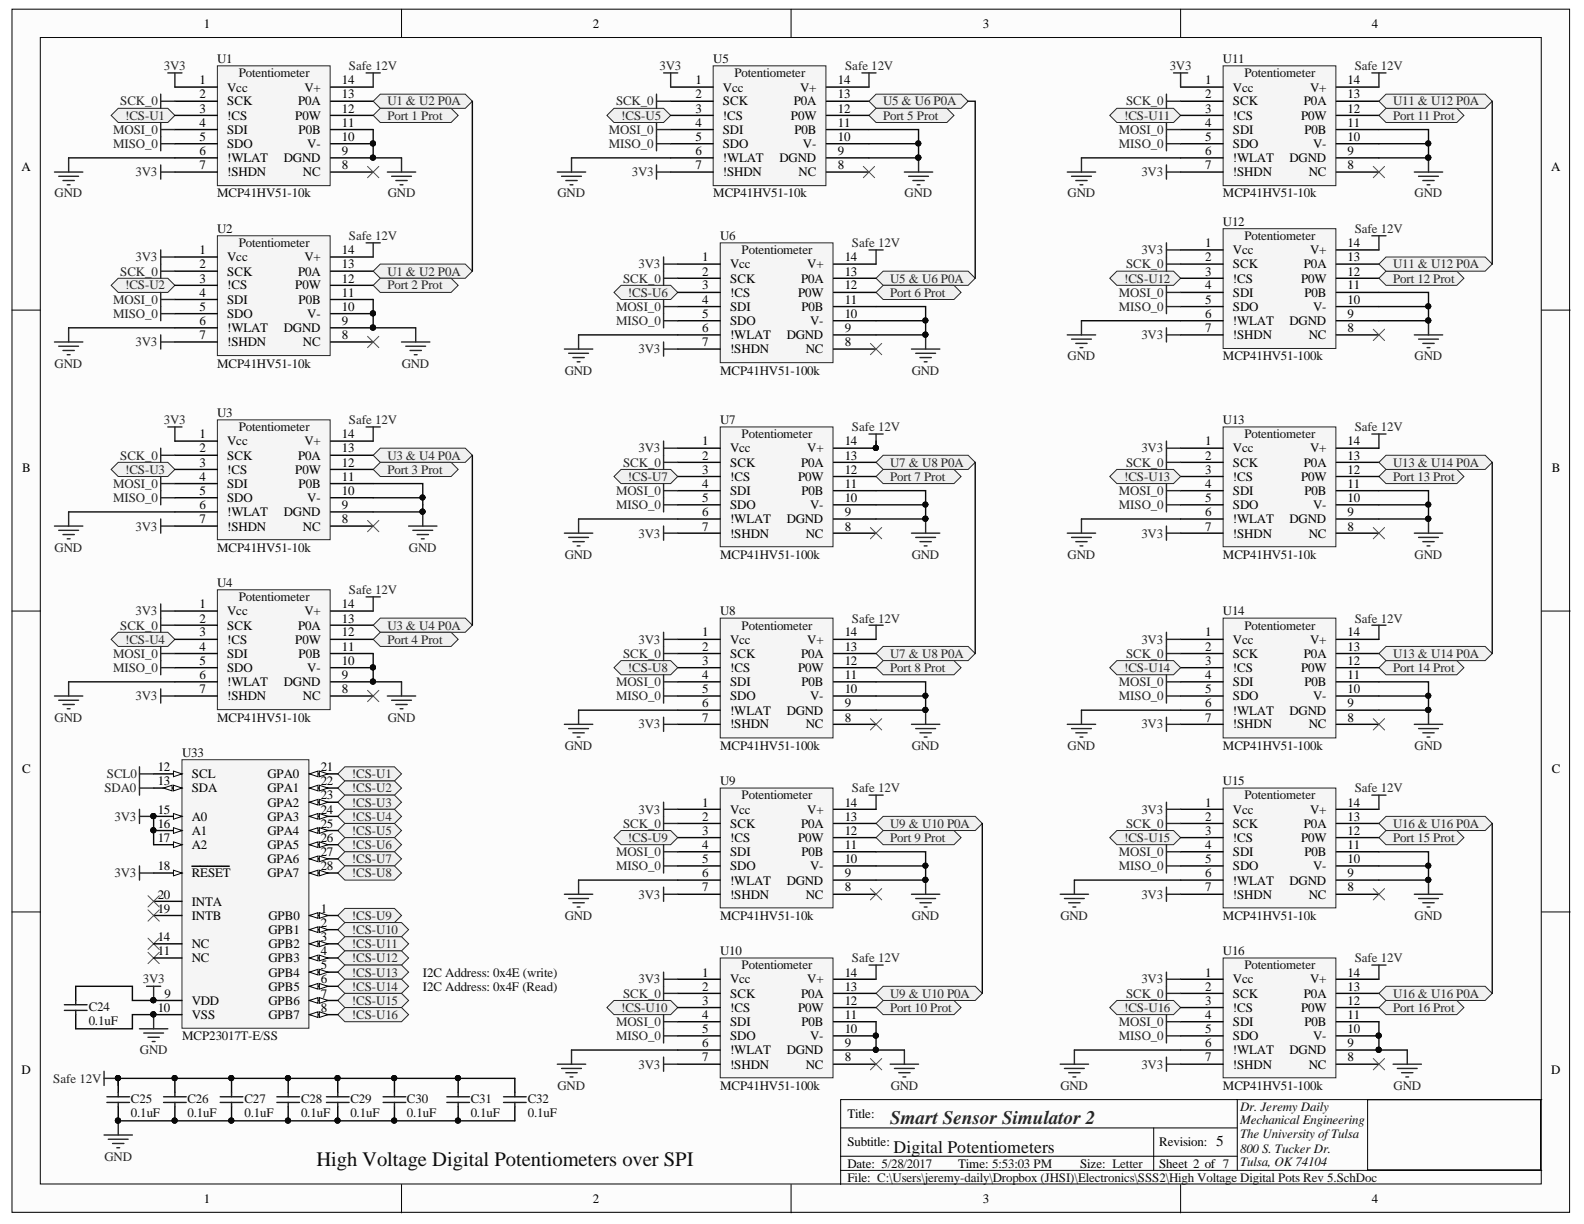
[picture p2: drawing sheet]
<svg xmlns="http://www.w3.org/2000/svg" width="279mm" height="216mm" viewBox="0 0 279 216" stroke-linecap="round" stroke-linejoin="round" font-family="sans-serif">
<defs><g id="words">
<text font-size="3.6" fill="#0e0e0e" x="55.8" y="205.7">High Voltage Digital Potentiometers over SPI</text>
<text font-size="3.4" fill="#262626" x="157" y="198.2">Smart Sensor Simulator 2</text>
<text font-size="3.1" fill="#0e0e0e" x="157.6" y="203.3">Digital Potentiometers</text>
<text font-size="2.7" fill="#0e0e0e" x="214.5" y="202.1">5</text>
<g font-size="2.3">
<text x="35.9" y="4.9">1</text>
<text x="104.6" y="4.9">2</text>
<text x="173.3" y="4.9">3</text>
<text x="242" y="4.9">4</text>
<text x="35.2" y="14.9">1</text>
<text x="35.2" y="17.3">2</text>
<text x="40.1" y="16.1">Vcc</text>
<text x="53.7" y="16.1">V+</text>
<text x="60.3" y="17.3">13</text>
<text x="60.3" y="14.9">14</text>
<text x="122.7" y="14.9">1</text>
<text x="122.7" y="17.3">2</text>
<text x="127.5" y="16.1">Vcc</text>
<text x="141.1" y="16.1">V+</text>
<text x="147.8" y="17.3">13</text>
<text x="147.8" y="14.9">14</text>
<text x="212.6" y="14.9">1</text>
<text x="212.6" y="17.3">2</text>
<text x="217.5" y="16.1">Vcc</text>
<text x="231.1" y="16.1">V+</text>
<text x="237.7" y="17.3">13</text>
<text x="237.7" y="14.9">14</text>
<text x="35.2" y="19.9">3</text>
<text x="35.2" y="22.4">4</text>
<text x="40.1" y="18.6">SCK</text>
<text x="40.1" y="21.1">!CS</text>
<text x="40.1" y="23.6">SDI</text>
<text x="52.1" y="21.1">P0W</text>
<text x="52.6" y="18.6">P0A</text>
<text x="52.7" y="23.6">P0B</text>
<text x="60.3" y="22.4">11</text>
<text x="60.3" y="19.9">12</text>
<text x="122.7" y="19.9">3</text>
<text x="122.7" y="22.4">4</text>
<text x="127.5" y="18.6">SCK</text>
<text x="127.5" y="21.1">!CS</text>
<text x="127.5" y="23.6">SDI</text>
<text x="139.5" y="21.1">P0W</text>
<text x="140" y="18.6">P0A</text>
<text x="140.1" y="23.6">P0B</text>
<text x="147.8" y="22.4">11</text>
<text x="147.8" y="19.9">12</text>
<text x="212.6" y="19.9">3</text>
<text x="212.6" y="22.4">4</text>
<text x="217.5" y="18.6">SCK</text>
<text x="217.5" y="21.1">!CS</text>
<text x="217.5" y="23.6">SDI</text>
<text x="229.5" y="21.1">P0W</text>
<text x="230" y="18.6">P0A</text>
<text x="230.1" y="23.6">P0B</text>
<text x="237.7" y="22.4">11</text>
<text x="237.7" y="19.9">12</text>
<text x="35.2" y="24.9">5</text>
<text x="35.2" y="27.4">6</text>
<text x="35.2" y="29.8">7</text>
<text x="40.1" y="26.1">SDO</text>
<text x="40.1" y="28.6">!WLAT</text>
<text x="50.1" y="28.6">DGND</text>
<text x="54.2" y="26.1">V-</text>
<text x="60.3" y="29.8">8</text>
<text x="60.3" y="27.4">9</text>
<text x="60.3" y="24.9">10</text>
<text x="122.7" y="24.9">5</text>
<text x="122.7" y="27.4">6</text>
<text x="122.7" y="29.8">7</text>
<text x="127.5" y="26.1">SDO</text>
<text x="127.5" y="28.6">!WLAT</text>
<text x="137.5" y="28.6">DGND</text>
<text x="141.6" y="26.1">V-</text>
<text x="147.8" y="29.8">8</text>
<text x="147.8" y="27.4">9</text>
<text x="147.8" y="24.9">10</text>
<text x="212.6" y="24.9">5</text>
<text x="212.6" y="27.4">6</text>
<text x="212.6" y="29.8">7</text>
<text x="217.5" y="26.1">SDO</text>
<text x="217.5" y="28.6">!WLAT</text>
<text x="227.5" y="28.6">DGND</text>
<text x="231.6" y="26.1">V-</text>
<text x="237.7" y="29.8">8</text>
<text x="237.7" y="27.4">9</text>
<text x="237.7" y="24.9">10</text>
<text x="3.8" y="30.2">A</text>
<text x="40.1" y="31.1">!SHDN</text>
<text x="53.4" y="31.1">NC</text>
<text x="127.5" y="31.1">!SHDN</text>
<text x="140.9" y="31.1">NC</text>
<text x="217.5" y="31.1">!SHDN</text>
<text x="230.8" y="31.1">NC</text>
<text x="273.6" y="30.2">A</text>
<text x="35.2" y="44.9">1</text>
<text x="35.2" y="47.3">2</text>
<text x="40.1" y="46.1">Vcc</text>
<text x="53.7" y="46.1">V+</text>
<text x="60.3" y="47.3">13</text>
<text x="60.3" y="44.9">14</text>
<text x="123.9" y="46.1">1</text>
<text x="128.8" y="47.3">Vcc</text>
<text x="142.4" y="47.3">V+</text>
<text x="149" y="46.1">14</text>
<text x="212.6" y="43.6">1</text>
<text x="212.6" y="46.1">2</text>
<text x="217.5" y="44.9">Vcc</text>
<text x="217.5" y="47.3">SCK</text>
<text x="230" y="47.3">P0A</text>
<text x="231.1" y="44.9">V+</text>
<text x="237.7" y="46.1">13</text>
<text x="237.7" y="43.6">14</text>
<text x="35.2" y="49.9">3</text>
<text x="35.2" y="52.3">4</text>
<text x="40.1" y="48.6">SCK</text>
<text x="40.1" y="51.1">!CS</text>
<text x="40.1" y="53.6">SDI</text>
<text x="52.1" y="51.1">P0W</text>
<text x="52.6" y="48.6">P0A</text>
<text x="52.7" y="53.6">P0B</text>
<text x="60.3" y="52.3">11</text>
<text x="60.3" y="49.9">12</text>
<text x="123.9" y="48.6">2</text>
<text x="123.9" y="51.1">3</text>
<text x="123.9" y="53.6">4</text>
<text x="128.8" y="49.9">SCK</text>
<text x="128.8" y="52.3">!CS</text>
<text x="140.8" y="52.3">P0W</text>
<text x="141.3" y="49.9">P0A</text>
<text x="149" y="53.6">11</text>
<text x="149" y="51.1">12</text>
<text x="149" y="48.6">13</text>
<text x="212.6" y="48.6">3</text>
<text x="212.6" y="51.1">4</text>
<text x="212.6" y="53.6">5</text>
<text x="217.5" y="49.9">!CS</text>
<text x="217.5" y="52.3">SDI</text>
<text x="229.5" y="49.9">P0W</text>
<text x="230.1" y="52.3">P0B</text>
<text x="237.7" y="53.6">10</text>
<text x="237.7" y="51.1">11</text>
<text x="237.7" y="48.6">12</text>
<text x="35.2" y="54.9">5</text>
<text x="35.2" y="57.3">6</text>
<text x="35.2" y="59.8">7</text>
<text x="40.1" y="56">SDO</text>
<text x="40.1" y="58.6">!WLAT</text>
<text x="50.1" y="58.6">DGND</text>
<text x="54.2" y="56">V-</text>
<text x="60.3" y="59.8">8</text>
<text x="60.3" y="57.3">9</text>
<text x="60.3" y="54.9">10</text>
<text x="123.9" y="56">5</text>
<text x="123.9" y="58.6">6</text>
<text x="128.8" y="54.9">SDI</text>
<text x="128.8" y="57.3">SDO</text>
<text x="128.8" y="59.8">!WLAT</text>
<text x="138.8" y="59.8">DGND</text>
<text x="141.4" y="54.9">P0B</text>
<text x="142.9" y="57.3">V-</text>
<text x="149" y="58.6">9</text>
<text x="149" y="56">10</text>
<text x="212.6" y="56">6</text>
<text x="212.6" y="58.6">7</text>
<text x="217.5" y="54.9">SDO</text>
<text x="217.5" y="57.3">!WLAT</text>
<text x="217.5" y="59.8">!SHDN</text>
<text x="227.5" y="57.3">DGND</text>
<text x="230.8" y="59.8">NC</text>
<text x="231.6" y="54.9">V-</text>
<text x="237.7" y="58.6">8</text>
<text x="237.7" y="56">9</text>
<text x="40.1" y="61.1">!SHDN</text>
<text x="53.4" y="61.1">NC</text>
<text x="123.9" y="61.1">7</text>
<text x="128.8" y="62.3">!SHDN</text>
<text x="142.1" y="62.3">NC</text>
<text x="149" y="61.1">8</text>
<text x="35.2" y="77.3">1</text>
<text x="60.3" y="77.3">14</text>
<text x="3.9" y="83.3">B</text>
<text x="35.2" y="79.8">2</text>
<text x="35.2" y="82.3">3</text>
<text x="40.1" y="78.5">Vcc</text>
<text x="40.1" y="81.1">SCK</text>
<text x="40.1" y="83.6">!CS</text>
<text x="52.1" y="83.6">P0W</text>
<text x="52.6" y="81.1">P0A</text>
<text x="53.7" y="78.5">V+</text>
<text x="60.3" y="82.3">12</text>
<text x="60.3" y="79.8">13</text>
<text x="123.9" y="78.5">1</text>
<text x="123.9" y="81.1">2</text>
<text x="123.9" y="83.6">3</text>
<text x="128.8" y="79.8">Vcc</text>
<text x="128.8" y="82.3">SCK</text>
<text x="141.3" y="82.3">P0A</text>
<text x="142.4" y="79.8">V+</text>
<text x="149" y="83.6">12</text>
<text x="149" y="81.1">13</text>
<text x="149" y="78.5">14</text>
<text x="212.6" y="78.5">1</text>
<text x="212.6" y="81.1">2</text>
<text x="212.6" y="83.6">3</text>
<text x="217.5" y="79.8">Vcc</text>
<text x="217.5" y="82.3">SCK</text>
<text x="230" y="82.3">P0A</text>
<text x="231.1" y="79.8">V+</text>
<text x="237.7" y="83.6">12</text>
<text x="237.7" y="81.1">13</text>
<text x="237.7" y="78.5">14</text>
<text x="273.7" y="83.3">B</text>
<text x="35.2" y="84.8">4</text>
<text x="35.2" y="87.3">5</text>
<text x="35.2" y="89.8">6</text>
<text x="40.1" y="86.1">SDI</text>
<text x="40.1" y="88.6">SDO</text>
<text x="52.7" y="86.1">P0B</text>
<text x="54.2" y="88.6">V-</text>
<text x="60.3" y="89.8">9</text>
<text x="60.3" y="87.3">10</text>
<text x="60.3" y="84.8">11</text>
<text x="123.9" y="86.1">4</text>
<text x="123.9" y="88.6">5</text>
<text x="128.8" y="84.8">!CS</text>
<text x="128.8" y="87.3">SDI</text>
<text x="128.8" y="89.8">SDO</text>
<text x="140.8" y="84.8">P0W</text>
<text x="141.4" y="87.3">P0B</text>
<text x="142.9" y="89.8">V-</text>
<text x="149" y="88.6">10</text>
<text x="149" y="86.1">11</text>
<text x="212.6" y="86.1">4</text>
<text x="212.6" y="88.6">5</text>
<text x="217.5" y="84.8">!CS</text>
<text x="217.5" y="87.3">SDI</text>
<text x="217.5" y="89.8">SDO</text>
<text x="229.5" y="84.8">P0W</text>
<text x="230.1" y="87.3">P0B</text>
<text x="231.6" y="89.8">V-</text>
<text x="237.7" y="88.6">10</text>
<text x="237.7" y="86.1">11</text>
<text x="35.2" y="92.3">7</text>
<text x="40.1" y="91">!WLAT</text>
<text x="40.1" y="93.6">!SHDN</text>
<text x="50.1" y="91">DGND</text>
<text x="53.4" y="93.6">NC</text>
<text x="60.3" y="92.3">8</text>
<text x="123.9" y="91">6</text>
<text x="123.9" y="93.6">7</text>
<text x="128.8" y="92.3">!WLAT</text>
<text x="128.8" y="94.8">!SHDN</text>
<text x="138.8" y="92.3">DGND</text>
<text x="142.1" y="94.8">NC</text>
<text x="149" y="93.6">8</text>
<text x="149" y="91">9</text>
<text x="212.6" y="91">6</text>
<text x="212.6" y="93.6">7</text>
<text x="217.5" y="92.3">!WLAT</text>
<text x="217.5" y="94.8">!SHDN</text>
<text x="227.5" y="92.3">DGND</text>
<text x="230.8" y="94.8">NC</text>
<text x="237.7" y="93.6">8</text>
<text x="237.7" y="91">9</text>
<text x="35.2" y="107.3">1</text>
<text x="60.3" y="107.3">14</text>
<text x="35.2" y="109.8">2</text>
<text x="35.2" y="112.3">3</text>
<text x="40.1" y="108.5">Vcc</text>
<text x="40.1" y="111.1">SCK</text>
<text x="40.1" y="113.5">!CS</text>
<text x="52.1" y="113.5">P0W</text>
<text x="52.6" y="111.1">P0A</text>
<text x="53.7" y="108.5">V+</text>
<text x="60.3" y="112.3">12</text>
<text x="60.3" y="109.8">13</text>
<text x="123.9" y="112.3">1</text>
<text x="128.8" y="113.5">Vcc</text>
<text x="142.4" y="113.5">V+</text>
<text x="149" y="112.3">14</text>
<text x="212.6" y="112.3">1</text>
<text x="217.5" y="113.5">Vcc</text>
<text x="231.1" y="113.5">V+</text>
<text x="237.7" y="112.3">14</text>
<text x="35.2" y="114.8">4</text>
<text x="35.2" y="117.2">5</text>
<text x="35.2" y="119.8">6</text>
<text x="40.1" y="116.1">SDI</text>
<text x="40.1" y="118.5">SDO</text>
<text x="52.7" y="116.1">P0B</text>
<text x="54.2" y="118.5">V-</text>
<text x="60.3" y="119.8">9</text>
<text x="60.3" y="117.2">10</text>
<text x="60.3" y="114.8">11</text>
<text x="123.9" y="114.8">2</text>
<text x="123.9" y="117.2">3</text>
<text x="123.9" y="119.8">4</text>
<text x="128.8" y="116.1">SCK</text>
<text x="128.8" y="118.5">!CS</text>
<text x="140.8" y="118.5">P0W</text>
<text x="141.3" y="116.1">P0A</text>
<text x="149" y="119.8">11</text>
<text x="149" y="117.2">12</text>
<text x="149" y="114.8">13</text>
<text x="212.6" y="114.8">2</text>
<text x="212.6" y="117.2">3</text>
<text x="212.6" y="119.8">4</text>
<text x="217.5" y="116.1">SCK</text>
<text x="217.5" y="118.5">!CS</text>
<text x="229.5" y="118.5">P0W</text>
<text x="230" y="116.1">P0A</text>
<text x="237.7" y="119.8">11</text>
<text x="237.7" y="117.2">12</text>
<text x="237.7" y="114.8">13</text>
<text x="35.2" y="122.3">7</text>
<text x="40.1" y="121">!WLAT</text>
<text x="40.1" y="123.5">!SHDN</text>
<text x="50.1" y="121">DGND</text>
<text x="53.4" y="123.5">NC</text>
<text x="60.3" y="122.3">8</text>
<text x="123.9" y="122.3">5</text>
<text x="123.9" y="124.8">6</text>
<text x="128.8" y="121">SDI</text>
<text x="128.8" y="123.5">SDO</text>
<text x="141.4" y="121">P0B</text>
<text x="142.9" y="123.5">V-</text>
<text x="149" y="124.8">9</text>
<text x="149" y="122.3">10</text>
<text x="212.6" y="122.3">5</text>
<text x="212.6" y="124.8">6</text>
<text x="217.5" y="121">SDI</text>
<text x="217.5" y="123.5">SDO</text>
<text x="230.1" y="121">P0B</text>
<text x="231.6" y="123.5">V-</text>
<text x="237.7" y="124.8">9</text>
<text x="237.7" y="122.3">10</text>
<text x="123.9" y="127.3">7</text>
<text x="128.8" y="126">!WLAT</text>
<text x="128.8" y="128.5">!SHDN</text>
<text x="138.8" y="126">DGND</text>
<text x="142.1" y="128.5">NC</text>
<text x="149" y="127.3">8</text>
<text x="212.6" y="127.3">7</text>
<text x="217.5" y="126">!WLAT</text>
<text x="217.5" y="128.5">!SHDN</text>
<text x="227.5" y="126">DGND</text>
<text x="230.8" y="128.5">NC</text>
<text x="237.7" y="127.3">8</text>
<text x="3.9" y="136.3">C</text>
<text x="27.8" y="136">12</text>
<text x="33.8" y="137.3">SCL</text>
<text x="47.2" y="137.3">GPA0</text>
<text x="56.6" y="136">21</text>
<text x="273.7" y="136.3">C</text>
<text x="27.8" y="138.5">13</text>
<text x="27.8" y="143.5">15</text>
<text x="33.8" y="139.7">SDA</text>
<text x="47.2" y="139.7">GPA1</text>
<text x="47.2" y="142.3">GPA2</text>
<text x="56.6" y="138.5">22</text>
<text x="56.6" y="141">23</text>
<text x="56.6" y="143.5">24</text>
<text x="123.9" y="142.3">1</text>
<text x="128.8" y="143.5">Vcc</text>
<text x="142.4" y="143.5">V+</text>
<text x="149" y="142.3">14</text>
<text x="212.6" y="142.3">1</text>
<text x="217.5" y="143.5">Vcc</text>
<text x="231.1" y="143.5">V+</text>
<text x="237.7" y="142.3">14</text>
<text x="27.8" y="146">16</text>
<text x="27.8" y="148.5">17</text>
<text x="33.8" y="144.8">A0</text>
<text x="33.8" y="147.2">A1</text>
<text x="33.8" y="149.8">A2</text>
<text x="47.2" y="144.8">GPA3</text>
<text x="47.2" y="147.2">GPA4</text>
<text x="47.2" y="149.8">GPA5</text>
<text x="56.6" y="146">25</text>
<text x="56.6" y="148.5">26</text>
<text x="123.9" y="144.8">2</text>
<text x="123.9" y="147.2">3</text>
<text x="123.9" y="149.8">4</text>
<text x="128.8" y="146">SCK</text>
<text x="128.8" y="148.5">!CS</text>
<text x="140.8" y="148.5">P0W</text>
<text x="141.3" y="146">P0A</text>
<text x="149" y="149.8">11</text>
<text x="149" y="147.2">12</text>
<text x="149" y="144.8">13</text>
<text x="212.6" y="144.8">2</text>
<text x="212.6" y="147.2">3</text>
<text x="212.6" y="149.8">4</text>
<text x="217.5" y="146">SCK</text>
<text x="217.5" y="148.5">!CS</text>
<text x="229.5" y="148.5">P0W</text>
<text x="230" y="146">P0A</text>
<text x="237.7" y="149.8">11</text>
<text x="237.7" y="147.2">12</text>
<text x="237.7" y="144.8">13</text>
<text x="27.8" y="153.5">18</text>
<text x="33.8" y="154.8">RESET</text>
<text x="47.2" y="152.2">GPA6</text>
<text x="47.2" y="154.8">GPA7</text>
<text x="56.6" y="151">27</text>
<text x="56.6" y="153.5">28</text>
<text x="123.9" y="152.2">5</text>
<text x="123.9" y="154.8">6</text>
<text x="128.8" y="151">SDI</text>
<text x="128.8" y="153.5">SDO</text>
<text x="141.4" y="151">P0B</text>
<text x="142.9" y="153.5">V-</text>
<text x="149" y="154.8">9</text>
<text x="149" y="152.2">10</text>
<text x="212.6" y="152.2">5</text>
<text x="212.6" y="154.8">6</text>
<text x="217.5" y="151">SDI</text>
<text x="217.5" y="153.5">SDO</text>
<text x="230.1" y="151">P0B</text>
<text x="231.6" y="153.5">V-</text>
<text x="237.7" y="154.8">9</text>
<text x="237.7" y="152.2">10</text>
<text x="27.8" y="161">19</text>
<text x="27.8" y="158.5">20</text>
<text x="33.8" y="159.8">INTA</text>
<text x="56.6" y="161">1</text>
<text x="123.9" y="157.2">7</text>
<text x="128.8" y="156">!WLAT</text>
<text x="128.8" y="158.5">!SHDN</text>
<text x="138.8" y="156">DGND</text>
<text x="142.1" y="158.5">NC</text>
<text x="149" y="157.2">8</text>
<text x="212.6" y="157.2">7</text>
<text x="217.5" y="156">!WLAT</text>
<text x="217.5" y="158.5">!SHDN</text>
<text x="227.5" y="156">DGND</text>
<text x="230.8" y="158.5">NC</text>
<text x="237.7" y="157.2">8</text>
<text x="27.8" y="166">14</text>
<text x="33.8" y="167.3">NC</text>
<text x="33.8" y="162.2">INTB</text>
<text x="47.4" y="162.2">GPB0</text>
<text x="47.4" y="164.7">GPB1</text>
<text x="47.4" y="167.3">GPB2</text>
<text x="56.6" y="163.5">2</text>
<text x="56.6" y="166">3</text>
<text x="27.8" y="168.5">11</text>
<text x="33.8" y="169.7">NC</text>
<text x="47.4" y="169.7">GPB3</text>
<text x="47.4" y="172.3">GPB4</text>
<text x="56.6" y="168.5">4</text>
<text x="56.6" y="171">5</text>
<text x="56.6" y="173.5">6</text>
<text x="123.9" y="172.3">1</text>
<text x="128.8" y="173.5">Vcc</text>
<text x="142.4" y="173.5">V+</text>
<text x="149" y="172.3">14</text>
<text x="212.6" y="172.3">1</text>
<text x="217.5" y="173.5">Vcc</text>
<text x="231.1" y="173.5">V+</text>
<text x="237.7" y="172.3">14</text>
<text x="27.8" y="178.5">10</text>
<text x="29" y="176">9</text>
<text x="33.8" y="177.3">VDD</text>
<text x="33.8" y="179.7">VSS</text>
<text x="47.4" y="174.7">GPB5</text>
<text x="47.4" y="177.3">GPB6</text>
<text x="47.4" y="179.7">GPB7</text>
<text x="56.6" y="176">7</text>
<text x="56.6" y="178.5">8</text>
<text x="123.9" y="174.7">2</text>
<text x="123.9" y="177.3">3</text>
<text x="123.9" y="179.7">4</text>
<text x="128.8" y="176">SCK</text>
<text x="128.8" y="178.5">!CS</text>
<text x="140.8" y="178.5">P0W</text>
<text x="141.3" y="176">P0A</text>
<text x="149" y="179.7">11</text>
<text x="149" y="177.3">12</text>
<text x="149" y="174.7">13</text>
<text x="212.6" y="174.7">2</text>
<text x="212.6" y="177.3">3</text>
<text x="212.6" y="179.7">4</text>
<text x="217.5" y="176">SCK</text>
<text x="217.5" y="178.5">!CS</text>
<text x="229.5" y="178.5">P0W</text>
<text x="230" y="176">P0A</text>
<text x="237.7" y="179.7">11</text>
<text x="237.7" y="177.3">12</text>
<text x="237.7" y="174.7">13</text>
<text x="123.9" y="182.2">5</text>
<text x="123.9" y="184.7">6</text>
<text x="128.8" y="181">SDI</text>
<text x="128.8" y="183.5">SDO</text>
<text x="128.8" y="186">!WLAT</text>
<text x="138.8" y="186">DGND</text>
<text x="141.4" y="181">P0B</text>
<text x="142.9" y="183.5">V-</text>
<text x="149" y="184.7">9</text>
<text x="149" y="182.2">10</text>
<text x="212.6" y="182.2">5</text>
<text x="212.6" y="184.7">6</text>
<text x="217.5" y="181">SDI</text>
<text x="217.5" y="183.5">SDO</text>
<text x="217.5" y="186">!WLAT</text>
<text x="227.5" y="186">DGND</text>
<text x="230.1" y="181">P0B</text>
<text x="231.6" y="183.5">V-</text>
<text x="237.7" y="184.7">9</text>
<text x="237.7" y="182.2">10</text>
<text x="3.8" y="189.4">D</text>
<text x="123.9" y="187.2">7</text>
<text x="128.8" y="188.5">!SHDN</text>
<text x="142.1" y="188.5">NC</text>
<text x="149" y="187.2">8</text>
<text x="212.6" y="187.2">7</text>
<text x="217.5" y="188.5">!SHDN</text>
<text x="230.8" y="188.5">NC</text>
<text x="237.7" y="187.2">8</text>
<text x="273.6" y="189.4">D</text>
<text x="149.5" y="197.2">Title:</text>
<text x="149.5" y="202.2">Subtitle:</text>
<text x="204.5" y="202.2">Revision:</text>
<text x="149.5" y="206">Date: 5/28/2017</text>
<text x="149.5" y="208.4">File: C:\Users\jeremy-daily\Dropbox (JHSI)\Electronics\SSS2\High Voltage Digital Pots Rev 5.SchDoc</text>
<text x="169" y="206">Time: 5:53:03 PM</text>
<text x="190.5" y="206">Size: Letter</text>
<text x="204.5" y="206">Sheet 2 of 7</text>
<text x="35.9" y="212.2">1</text>
<text x="104.6" y="212.2">2</text>
<text x="173.3" y="212.2">3</text>
<text x="242" y="212.2">4</text>
</g>
<g font-size="2.3" fill="#0e0e0e">
<text x="38.3" y="11.2">U1</text>
<text x="125.8" y="11.2">U5</text>
<text x="215.7" y="11.2">U11</text>
<text x="42.1" y="13.6">Potentiometer</text>
<text x="129.5" y="13.6">Potentiometer</text>
<text x="219.5" y="13.6">Potentiometer</text>
<text x="38.3" y="34.8">MCP41HV51-10k</text>
<text x="125.8" y="34.8">MCP41HV51-10k</text>
<text x="215.7" y="34.8">MCP41HV51-10k</text>
<text x="38.3" y="41.1">U2</text>
<text x="215.7" y="39.8">U12</text>
<text x="42.1" y="43.6">Potentiometer</text>
<text x="127" y="42.4">U6</text>
<text x="130.8" y="44.9">Potentiometer</text>
<text x="219.5" y="42.4">Potentiometer</text>
<text x="38.3" y="64.8">MCP41HV51-10k</text>
<text x="215.7" y="63.6">MCP41HV51-100k</text>
<text x="127" y="66.1">MCP41HV51-100k</text>
<text x="38.3" y="73.5">U3</text>
<text x="42.1" y="76.1">Potentiometer</text>
<text x="127" y="74.8">U7</text>
<text x="130.8" y="77.3">Potentiometer</text>
<text x="215.7" y="74.8">U13</text>
<text x="219.5" y="77.3">Potentiometer</text>
<text x="38.3" y="97.3">MCP41HV51-10k</text>
<text x="127" y="98.6">MCP41HV51-100k</text>
<text x="215.7" y="98.6">MCP41HV51-10k</text>
<text x="38.3" y="103.5">U4</text>
<text x="42.1" y="106.1">Potentiometer</text>
<text x="127" y="108.5">U8</text>
<text x="130.8" y="111.1">Potentiometer</text>
<text x="215.7" y="108.5">U14</text>
<text x="219.5" y="111.1">Potentiometer</text>
<text x="38.3" y="127.3">MCP41HV51-10k</text>
<text x="32.1" y="133.6">U33</text>
<text x="127" y="132.3">MCP41HV51-100k</text>
<text x="215.7" y="132.3">MCP41HV51-100k</text>
<text x="127" y="138.5">U9</text>
<text x="130.8" y="141">Potentiometer</text>
<text x="215.7" y="138.5">U15</text>
<text x="219.5" y="141">Potentiometer</text>
<text x="127" y="162.2">MCP41HV51-10k</text>
<text x="215.7" y="162.2">MCP41HV51-10k</text>
<text x="74.6" y="172.3">I2C Address: 0x4E (write)</text>
<text x="127" y="168.5">U10</text>
<text x="130.8" y="171">Potentiometer</text>
<text x="215.7" y="168.5">U16</text>
<text x="219.5" y="171">Potentiometer</text>
<text x="15.6" y="178.3">C24</text>
<text x="74.6" y="174.7">I2C Address: 0x4F (Read)</text>
<text x="15.6" y="180.7">0.1uF</text>
<text x="32.1" y="183.5">MCP23017T-E/SS</text>
<text x="23.1" y="194.5">C25</text>
<text x="23.1" y="197">0.1uF</text>
<text x="33.1" y="194.5">C26</text>
<text x="33.1" y="197">0.1uF</text>
<text x="43.1" y="194.5">C27</text>
<text x="43.1" y="197">0.1uF</text>
<text x="53.1" y="194.5">C28</text>
<text x="53.1" y="197">0.1uF</text>
<text x="61.8" y="194.5">C29</text>
<text x="61.8" y="197">0.1uF</text>
<text x="71.8" y="194.5">C30</text>
<text x="71.8" y="197">0.1uF</text>
<text x="83" y="194.5">C31</text>
<text x="83" y="197">0.1uF</text>
<text x="93.1" y="194.5">C32</text>
<text x="93.1" y="197">0.1uF</text>
<text x="127" y="192.2">MCP41HV51-100k</text>
<text x="215.7" y="192.2">MCP41HV51-100k</text>
<text x="218.8" y="195.9">Dr. Jeremy Daily</text>
<text x="218.8" y="200.8">The University ofTulsa</text>
<text x="218.8" y="198.3">Mechanical Engineering</text>
<text x="218.8" y="203.5">800 S. Tucker Dr.</text>
<text x="218.8" y="205.7">Tulsa, OK 74104</text>
</g>
<g font-size="2.3" fill="#262626">
<text x="28.9" y="12.3">3V3</text>
<text x="61.6" y="12.3">Safe 12V</text>
<text x="116.4" y="12.3">3V3</text>
<text x="149.1" y="12.3">Safe 12V</text>
<text x="206.3" y="12.3">3V3</text>
<text x="239" y="12.3">Safe 12V</text>
<text x="20" y="23.6">MOSI_0</text>
<text x="21.2" y="18.6">SCK_0</text>
<text x="22.1" y="21.1">!CS-U1</text>
<text x="68.3" y="18.6">U1 &amp; U2 P0A</text>
<text x="68.3" y="21.1">Port 1 Prot</text>
<text x="107.4" y="23.6">MOSI_0</text>
<text x="108.7" y="18.6">SCK_0</text>
<text x="109.6" y="21.1">!CS-U5</text>
<text x="155.8" y="18.6">U5 &amp; U6 P0A</text>
<text x="155.8" y="21.1">Port 5 Prot</text>
<text x="197.4" y="23.6">MOSI_0</text>
<text x="198.3" y="21.1">!CS-U11</text>
<text x="198.6" y="18.6">SCK_0</text>
<text x="245.7" y="21.1">Port 11 Prot</text>
<text x="245.7" y="18.6">U11 &amp; U12 P0A</text>
<text x="20" y="26.1">MISO_0</text>
<text x="107.4" y="26.1">MISO_0</text>
<text x="197.4" y="26.1">MISO_0</text>
<text x="9.6" y="34.8">GND</text>
<text x="23.9" y="31.1">3V3</text>
<text x="68.4" y="34.8">GND</text>
<text x="98.3" y="34.8">GND</text>
<text x="111.4" y="31.1">3V3</text>
<text x="159.6" y="34.8">GND</text>
<text x="188.3" y="34.8">GND</text>
<text x="201.3" y="31.1">3V3</text>
<text x="249.5" y="34.8">GND</text>
<text x="239" y="41.1">Safe 12V</text>
<text x="23.9" y="46.1">3V3</text>
<text x="61.6" y="42.4">Safe 12V</text>
<text x="112.6" y="47.3">3V3</text>
<text x="150.3" y="43.6">Safe 12V</text>
<text x="198.6" y="47.3">SCK_0</text>
<text x="201.3" y="44.9">3V3</text>
<text x="245.7" y="47.3">U11 &amp; U12 P0A</text>
<text x="20" y="53.6">MOSI_0</text>
<text x="21.2" y="48.6">SCK_0</text>
<text x="22.1" y="51.1">!CS-U2</text>
<text x="68.3" y="48.6">U1 &amp; U2 P0A</text>
<text x="68.3" y="51.1">Port 2 Prot</text>
<text x="109.9" y="49.9">SCK_0</text>
<text x="110.8" y="52.3">!CS-U6</text>
<text x="157" y="49.9">U5 &amp; U6 P0A</text>
<text x="157" y="52.3">Port 6 Prot</text>
<text x="197.4" y="52.3">MOSI_0</text>
<text x="198.3" y="49.9">!CS-U12</text>
<text x="245.7" y="49.9">Port 12 Prot</text>
<text x="20" y="56">MISO_0</text>
<text x="108.7" y="54.9">MOSI_0</text>
<text x="108.7" y="57.3">MISO_0</text>
<text x="197.4" y="54.9">MISO_0</text>
<text x="201.3" y="59.8">3V3</text>
<text x="9.6" y="64.8">GND</text>
<text x="23.9" y="61.1">3V3</text>
<text x="70.9" y="64.8">GND</text>
<text x="112.6" y="62.3">3V3</text>
<text x="188.3" y="63.6">GND</text>
<text x="249.5" y="63.6">GND</text>
<text x="99.6" y="66.1">GND</text>
<text x="160.8" y="66.1">GND</text>
<text x="28.9" y="74.8">3V3</text>
<text x="61.6" y="74.8">Safe 12V</text>
<text x="150.3" y="76.1">Safe 12V</text>
<text x="239" y="76.1">Safe 12V</text>
<text x="21.2" y="81.1">SCK_0</text>
<text x="22.1" y="83.6">!CS-U3</text>
<text x="68.3" y="81.1">U3 &amp; U4 P0A</text>
<text x="68.3" y="83.6">Port 3 Prot</text>
<text x="109.9" y="82.3">SCK_0</text>
<text x="112.6" y="79.8">3V3</text>
<text x="157" y="82.3">U7 &amp; U8 P0A</text>
<text x="198.6" y="82.3">SCK_0</text>
<text x="201.3" y="79.8">3V3</text>
<text x="245.7" y="82.3">U13 &amp; U14 P0A</text>
<text x="20" y="86.1">MOSI_0</text>
<text x="20" y="88.6">MISO_0</text>
<text x="108.7" y="87.3">MOSI_0</text>
<text x="108.7" y="89.8">MISO_0</text>
<text x="110.8" y="84.8">!CS-U7</text>
<text x="157" y="84.8">Port 7 Prot</text>
<text x="197.4" y="87.3">MOSI_0</text>
<text x="197.4" y="89.8">MISO_0</text>
<text x="198.3" y="84.8">!CS-U13</text>
<text x="245.7" y="84.8">Port 13 Prot</text>
<text x="23.9" y="93.6">3V3</text>
<text x="112.6" y="94.8">3V3</text>
<text x="201.3" y="94.8">3V3</text>
<text x="9.6" y="97.3">GND</text>
<text x="72.1" y="97.3">GND</text>
<text x="99.6" y="98.6">GND</text>
<text x="160.8" y="98.6">GND</text>
<text x="188.3" y="98.6">GND</text>
<text x="249.5" y="98.6">GND</text>
<text x="61.6" y="104.8">Safe 12V</text>
<text x="21.2" y="111.1">SCK_0</text>
<text x="22.1" y="113.5">!CS-U4</text>
<text x="23.9" y="108.5">3V3</text>
<text x="68.3" y="111.1">U3 &amp; U4 P0A</text>
<text x="68.3" y="113.5">Port 4 Prot</text>
<text x="112.6" y="113.5">3V3</text>
<text x="150.3" y="109.8">Safe 12V</text>
<text x="201.3" y="113.5">3V3</text>
<text x="239" y="109.8">Safe 12V</text>
<text x="20" y="116.1">MOSI_0</text>
<text x="20" y="118.5">MISO_0</text>
<text x="109.9" y="116.1">SCK_0</text>
<text x="110.8" y="118.5">!CS-U8</text>
<text x="157" y="116.1">U7 &amp; U8 P0A</text>
<text x="157" y="118.5">Port 8 Prot</text>
<text x="198.3" y="118.5">!CS-U14</text>
<text x="198.6" y="116.1">SCK_0</text>
<text x="245.7" y="118.5">Port 14 Prot</text>
<text x="245.7" y="116.1">U13 &amp; U14 P0A</text>
<text x="23.9" y="123.5">3V3</text>
<text x="108.7" y="121">MOSI_0</text>
<text x="108.7" y="123.5">MISO_0</text>
<text x="197.4" y="121">MOSI_0</text>
<text x="197.4" y="123.5">MISO_0</text>
<text x="9.6" y="127.3">GND</text>
<text x="68.4" y="127.3">GND</text>
<text x="112.6" y="128.5">3V3</text>
<text x="201.3" y="128.5">3V3</text>
<text x="18.9" y="137.3">SCL0</text>
<text x="62.1" y="137.3">!CS-U1</text>
<text x="99.6" y="132.3">GND</text>
<text x="160.8" y="132.3">GND</text>
<text x="188.3" y="132.3">GND</text>
<text x="249.5" y="132.3">GND</text>
<text x="18.4" y="139.7">SDA0</text>
<text x="62.1" y="139.7">!CS-U2</text>
<text x="62.1" y="142.3">!CS-U3</text>
<text x="112.6" y="143.5">3V3</text>
<text x="150.3" y="139.7">Safe 12V</text>
<text x="201.3" y="143.5">3V3</text>
<text x="239" y="139.7">Safe 12V</text>
<text x="20.2" y="144.8">3V3</text>
<text x="62.1" y="144.8">!CS-U4</text>
<text x="62.1" y="147.2">!CS-U5</text>
<text x="62.1" y="149.8">!CS-U6</text>
<text x="109.9" y="146">SCK_0</text>
<text x="110.8" y="148.5">!CS-U9</text>
<text x="157" y="148.5">Port 9 Prot</text>
<text x="157" y="146">U9 &amp; U10 P0A</text>
<text x="198.3" y="148.5">!CS-U15</text>
<text x="198.6" y="146">SCK_0</text>
<text x="245.7" y="148.5">Port 15 Prot</text>
<text x="245.7" y="146">U16 &amp; U16 P0A</text>
<text x="20.2" y="154.8">3V3</text>
<text x="62.1" y="152.2">!CS-U7</text>
<text x="62.1" y="154.8">!CS-U8</text>
<text x="108.7" y="151">MOSI_0</text>
<text x="108.7" y="153.5">MISO_0</text>
<text x="197.4" y="151">MOSI_0</text>
<text x="197.4" y="153.5">MISO_0</text>
<text x="112.6" y="158.5">3V3</text>
<text x="201.3" y="158.5">3V3</text>
<text x="62.1" y="162.2">!CS-U9</text>
<text x="62.1" y="164.7">!CS-U10</text>
<text x="62.1" y="167.3">!CS-U11</text>
<text x="99.6" y="162.2">GND</text>
<text x="160.8" y="162.2">GND</text>
<text x="187" y="162.2">GND</text>
<text x="249.5" y="162.2">GND</text>
<text x="25.2" y="173.5">3V3</text>
<text x="62.1" y="169.7">!CS-U12</text>
<text x="62.1" y="172.3">!CS-U13</text>
<text x="112.6" y="173.5">3V3</text>
<text x="150.3" y="169.7">Safe 12V</text>
<text x="201.3" y="173.5">3V3</text>
<text x="239" y="169.7">Safe 12V</text>
<text x="62.1" y="174.7">!CS-U14</text>
<text x="62.1" y="177.3">!CS-U15</text>
<text x="62.1" y="179.7">!CS-U16</text>
<text x="109.6" y="178.5">!CS-U10</text>
<text x="109.9" y="176">SCK_0</text>
<text x="157" y="178.5">Port 10 Prot</text>
<text x="157" y="176">U9 &amp; U10 P0A</text>
<text x="198.3" y="178.5">!CS-U16</text>
<text x="198.6" y="176">SCK_0</text>
<text x="245.7" y="178.5">Port 16 Prot</text>
<text x="245.7" y="176">U16 &amp; U16 P0A</text>
<text x="24.7" y="186">GND</text>
<text x="108.7" y="181">MOSI_0</text>
<text x="108.7" y="183.5">MISO_0</text>
<text x="197.4" y="181">MOSI_0</text>
<text x="197.4" y="183.5">MISO_0</text>
<text x="9.4" y="190.9">Safe 12V</text>
<text x="112.6" y="188.5">3V3</text>
<text x="201.3" y="188.5">3V3</text>
<text x="98.3" y="192.2">GND</text>
<text x="157.1" y="192.2">GND</text>
<text x="187" y="192.2">GND</text>
<text x="245.8" y="192.2">GND</text>
<text x="18.4" y="204.7">GND</text>
</g>
</g></defs>
<g fill="#fcfcfc" stroke="#000" stroke-width=".18">
<path d="M2.1 1.6h274.8v212.2h-274.8z"/>
<path d="M7.1 6.6h264.8v202.2h-264.8z"/>
</g>
<g fill="none" stroke="#000" stroke-width=".18">
<path d="M70.8 1.6v5M139.5 1.6v5M208.2 1.6v5M2.1 54.7h5M272 54.7h5M2.1 107.8h5M272 107.8h5M2.1 160.9h5M272 160.9h5M148.3 199h69.9M203.5 199v7.4M218.2 194v12.4"/>
<path d="M241.2 194h30.5v12.3h-30.5zM272 194h-123.7v14.9M70.8 208.9v5M139.5 208.9v5M148.3 203.9h69.9M148.3 206.4h123.7M208.2 208.9v5"/>
</g>
<path d="M29.6 12.9h2.5M30.8 12.9v2.5" fill="none" stroke="#262626" stroke-width=".25"/>
<path d="M19.6 20.4l1.3-1.3h8.7l1.2 1.3-1.2 1.2h-8.7z" fill-rule="evenodd" fill="#f0f0f0" stroke="#262626" stroke-width=".18"/>
<path d="M38.3 11.6h19.9v21.1h-19.9z" fill="#f5f5f5" stroke="#262626" stroke-width=".18"/>
<g fill="none" stroke="#000" stroke-width=".25">
<path d="M30.8 15.4h7.5M30.8 17.9h7.5M58.3 15.4h7.5M58.3 17.9h7.5M30.8 20.4h7.5M30.8 22.9h7.5M30.8 25.4h7.5M30.8 27.8h7.5M30.8 30.3h7.5M58.3 20.4h7.5M58.3 22.9h7.5M58.3 25.4h7.5"/>
<path d="M58.3 27.8h7.5M58.3 30.3h7.5"/>
</g>
<g fill="#0e0e0e" stroke="#0e0e0e" stroke-width=".18">
<circle cx="65.8" cy="27.8" r=".45"/>
<circle cx="65.8" cy="25.3" r=".45"/>
</g>
<path d="M19.6 50.3l1.3-1.2h8.7l1.2 1.2-1.2 1.3h-8.7z" fill-rule="evenodd" fill="#f0f0f0" stroke="#262626" stroke-width=".18"/>
<path d="M38.3 41.6h19.9v21.1h-19.9z" fill="#f5f5f5" stroke="#262626" stroke-width=".18"/>
<g fill="none" stroke="#000" stroke-width=".25">
<path d="M30.8 45.3h7.5M30.8 47.8h7.5M30.8 50.3h7.5M30.8 52.8h7.5M30.8 55.3h7.5M30.8 57.8h7.5M58.3 45.3h7.5M58.3 47.8h7.5M58.3 50.3h7.5M58.3 52.8h7.5M58.3 55.3h7.5M58.3 57.8h7.5"/>
<path d="M30.8 60.3h7.5M58.3 60.3h7.5"/>
</g>
<g fill="#0e0e0e" stroke="#0e0e0e" stroke-width=".18">
<circle cx="65.8" cy="57.8" r=".45"/>
<circle cx="65.8" cy="55.3" r=".45"/>
</g>
<g fill="#f0f0f0" stroke="#262626" stroke-width=".18">
<path d="M65.8 17.9l1.3-1.3h15l1.2 1.3-1.2 1.2h-15z" fill-rule="evenodd"/>
<path d="M65.8 47.8l1.3-1.2h15l1.2 1.2-1.2 1.3h-15z" fill-rule="evenodd"/>
</g>
<path d="M9.6 30.3h5M10.4 31.1h3.5M11.1 31.8h2M11.9 32.6h.5M12.1 27.8v2.5" fill="none" stroke="#262626" stroke-width=".25"/>
<path d="M107.1 20.4l1.2-1.3h8.7l1.3 1.3-1.3 1.2h-8.7z" fill-rule="evenodd" fill="#f0f0f0" stroke="#262626" stroke-width=".18"/>
<path d="M125.8 11.6h19.9v21.1h-19.9z" fill="#f5f5f5" stroke="#262626" stroke-width=".18"/>
<g fill="none" stroke="#000" stroke-width=".25">
<path d="M118.3 15.4h7.5M118.3 17.9h7.5M145.8 15.4h7.5M145.8 17.9h7.5M118.3 20.4h7.5M118.3 22.9h7.5M118.3 25.4h7.5M118.3 27.8h7.5M118.3 30.3h7.5M145.8 20.4h7.5M145.8 22.9h7.5M145.8 25.4h7.5"/>
<path d="M145.8 27.8h7.5M145.8 30.3h7.5"/>
</g>
<path d="M108.3 51.6l1.3-1.3h8.7l1.2 1.3-1.2 1.2h-8.7z" fill-rule="evenodd" fill="#f0f0f0" stroke="#262626" stroke-width=".18"/>
<path d="M127 42.8h19.9v21.2h-19.9z" fill="#f5f5f5" stroke="#262626" stroke-width=".18"/>
<g fill="none" stroke="#000" stroke-width=".25">
<path d="M119.5 46.6h7.5M119.5 49.1h7.5M119.5 51.6h7.5M119.5 54.1h7.5M119.5 56.6h7.5M119.5 59.1h7.5M147 46.6h7.5M147 49.1h7.5M147 51.6h7.5M147 54.1h7.5M147 56.6h7.5M147 59.1h7.5"/>
<path d="M119.5 61.6h7.5M147 61.6h7.5"/>
</g>
<g fill="#f0f0f0" stroke="#262626" stroke-width=".18">
<path d="M153.3 17.9l1.2-1.3h15l1.3 1.3-1.3 1.2h-15z" fill-rule="evenodd"/>
<path d="M154.5 49.1l1.3-1.3h15l1.2 1.3-1.2 1.2h-15z" fill-rule="evenodd"/>
</g>
<path d="M98.3 30.3h5M99.1 31.1h3.5M99.8 31.8h2M100.6 32.6h.5M100.8 27.8v2.5M102.1 59.1v2.5M99.6 61.6h5M100.3 62.3h3.5M101.1 63.1h2M101.8 63.8h.5" fill="none" stroke="#262626" stroke-width=".25"/>
<path d="M195.8 20.4l1.2-1.3h10l1.2 1.3-1.2 1.2h-10z" fill-rule="evenodd" fill="#f0f0f0" stroke="#262626" stroke-width=".18"/>
<path d="M215.7 11.6h19.9v21.1h-19.9z" fill="#f5f5f5" stroke="#262626" stroke-width=".18"/>
<g fill="none" stroke="#000" stroke-width=".25">
<path d="M208.2 15.4h7.5M208.2 17.9h7.5M235.7 15.4h7.5M235.7 17.9h7.5M208.2 20.4h7.5M208.2 22.9h7.5M208.2 25.4h7.5M208.2 27.8h7.5M208.2 30.3h7.5M235.7 20.4h7.5M235.7 22.9h7.5M235.7 25.4h7.5"/>
<path d="M235.7 27.8h7.5M235.7 30.3h7.5"/>
</g>
<path d="M195.8 49.1l1.2-1.3h10l1.2 1.3-1.2 1.2h-10z" fill-rule="evenodd" fill="#f0f0f0" stroke="#262626" stroke-width=".18"/>
<path d="M215.7 40.3h19.9v21.2h-19.9z" fill="#f5f5f5" stroke="#262626" stroke-width=".18"/>
<g fill="none" stroke="#000" stroke-width=".25">
<path d="M208.2 44.1h7.5M208.2 46.6h7.5M208.2 49.1h7.5M208.2 51.6h7.5M208.2 54.1h7.5M208.2 56.6h7.5M208.2 59.1h7.5M235.7 44.1h7.5M235.7 46.6h7.5M235.7 49.1h7.5M235.7 51.6h7.5M235.7 54.1h7.5"/>
<path d="M235.7 56.6h7.5M235.7 59.1h7.5"/>
</g>
<g fill="none" stroke="#262626" stroke-width=".25">
<path d="M117 12.9h2.5M118.3 12.9v2.5M207 12.9h2.5M208.2 12.9v2.5M188.3 30.3h5M189 31.1h3.5M189.8 31.8h2M190.5 32.6h.5M190.8 27.8v2.5M12.1 57.8v2.5M28.3 44.1v2.5M28.3 45.3h2.5"/>
<path d="M117 45.3v2.5M117 46.6h2.5M188.3 59.1h5M189 59.8h3.5M190.8 56.6v2.5M205.7 42.8v2.5M205.7 44.1h2.5M9.6 60.3h5M10.4 61.1h3.5M11.1 61.8h2M11.9 62.6h.5M153.3 76.6h2.5"/>
<path d="M154.5 76.6v2.5M189.8 60.6h2M190.5 61.3h.5M242 76.6h2.5M243.2 76.6v2.5"/>
</g>
<circle cx="154.5" cy="79" r=".45" fill="#0e0e0e" stroke="#0e0e0e" stroke-width=".18"/>
<g fill="#f0f0f0" stroke="#262626" stroke-width=".18">
<path d="M65.8 50.3l1.3-1.2h12.5l1.2 1.2-1.2 1.3h-12.5z" fill-rule="evenodd"/>
<path d="M65.8 20.4l1.3-1.3h12.5l1.2 1.3-1.2 1.2h-12.5z" fill-rule="evenodd"/>
<path d="M243.2 20.4l1.3-1.3h12.5l1.2 1.3-1.2 1.2h-12.5z" fill-rule="evenodd"/>
<path d="M153.3 20.4l1.2-1.3h12.5l1.3 1.3-1.3 1.2h-12.5z" fill-rule="evenodd"/>
<path d="M243.2 49.1l1.3-1.3h12.5l1.2 1.3-1.2 1.2h-12.5z" fill-rule="evenodd"/>
<path d="M243.2 84.1l1.3-1.3h12.5l1.2 1.3-1.2 1.2h-12.5z" fill-rule="evenodd"/>
</g>
<g fill="none" stroke="#262626" stroke-width=".25">
<path d="M64.6 12.9h2.5M65.8 12.9v2.5M242 12.9h2.5M243.2 12.9v2.5M28.3 29.1v2.5M28.3 30.3h2.5M115.8 30.3h2.5M115.8 29.1v2.5M205.7 30.3h2.5M205.7 29.1v2.5M28.3 59.1v2.5M64.6 42.8h2.5"/>
<path d="M65.8 42.8v2.5M205.7 57.8v2.5M205.7 59.1h2.5M242 41.6h2.5M243.2 41.6v2.5M28.3 60.3h2.5M117 60.3v2.5M117 61.6h2.5"/>
</g>
<path d="M127 75.3h19.9v21.1h-19.9z" fill="#f5f5f5" stroke="#262626" stroke-width=".18"/>
<g fill="none" stroke="#000" stroke-width=".25">
<path d="M119.5 79.1h7.5M147 79.1h7.5M119.5 81.6h7.5M119.5 84.1h7.5M119.5 86.5h7.5M119.5 89h7.5M119.5 91.5h7.5M119.5 94h7.5M147 81.6h7.5M147 84.1h7.5M147 86.5h7.5M147 89h7.5"/>
<path d="M147 91.5h7.5M147 94h7.5"/>
</g>
<circle cx="154.5" cy="79" r=".45" fill="#0e0e0e" stroke="#0e0e0e" stroke-width=".18"/>
<path d="M108.3 84.1l1.3-1.3h8.7l1.2 1.3-1.2 1.2h-8.7z" fill-rule="evenodd" fill="#f0f0f0" stroke="#262626" stroke-width=".18"/>
<path d="M117 77.8v2.5M117 79.1h2.5M99.6 94h5M100.3 94.8h3.5M101.1 95.5h2M101.8 96.3h.5M102.1 91.5v2.5M117 94h2.5M117 92.8v2.5" fill="none" stroke="#262626" stroke-width=".25"/>
<path d="M215.7 75.3h19.9v21.1h-19.9z" fill="#f5f5f5" stroke="#262626" stroke-width=".18"/>
<g fill="none" stroke="#000" stroke-width=".25">
<path d="M208.2 79.1h7.5M235.7 79.1h7.5M208.2 81.6h7.5M208.2 84.1h7.5M208.2 86.5h7.5M208.2 89h7.5M208.2 91.5h7.5M208.2 94h7.5M235.7 81.6h7.5M235.7 84.1h7.5M235.7 86.5h7.5M235.7 89h7.5"/>
<path d="M235.7 91.5h7.5M235.7 94h7.5"/>
</g>
<path d="M195.8 84.1l1.2-1.3h10l1.2 1.3-1.2 1.2h-10z" fill-rule="evenodd" fill="#f0f0f0" stroke="#262626" stroke-width=".18"/>
<g fill="none" stroke="#262626" stroke-width=".25">
<path d="M152 12.9h2.5M153.3 12.9v2.5M153.3 44.1h2.5M154.5 44.1v2.5M29.6 75.3h2.5M30.8 75.3v2.5M205.7 77.8v2.5M205.7 79.1h2.5M188.3 94h5M189 94.8h3.5M189.8 95.5h2M190.5 96.3h.5"/>
<path d="M190.8 91.5v2.5M205.7 94h2.5M205.7 92.8v2.5"/>
</g>
<path d="M19.6 82.8l1.3-1.2h8.7l1.2 1.2-1.2 1.3h-8.7z" fill-rule="evenodd" fill="#f0f0f0" stroke="#262626" stroke-width=".18"/>
<path d="M38.3 74.1h19.9v21.1h-19.9z" fill="#f5f5f5" stroke="#262626" stroke-width=".18"/>
<g fill="none" stroke="#000" stroke-width=".25">
<path d="M30.8 77.8h7.5M58.3 77.8h7.5M30.8 80.3h7.5M30.8 82.8h7.5M30.8 85.3h7.5M30.8 87.8h7.5M30.8 90.3h7.5M30.8 92.8h7.5M58.3 80.3h7.5M58.3 82.8h7.5M58.3 85.3h7.5M58.3 87.8h7.5"/>
<path d="M58.3 90.3h7.5M58.3 92.8h7.5"/>
</g>
<path d="M19.6 112.8l1.3-1.3h8.7l1.2 1.3-1.2 1.2h-8.7z" fill-rule="evenodd" fill="#f0f0f0" stroke="#262626" stroke-width=".18"/>
<path d="M38.3 104h19.9v21.2h-19.9z" fill="#f5f5f5" stroke="#262626" stroke-width=".18"/>
<g fill="none" stroke="#000" stroke-width=".25">
<path d="M30.8 107.8h7.5M30.8 110.3h7.5M30.8 112.8h7.5M30.8 115.3h7.5M30.8 117.8h7.5M58.3 107.8h7.5M58.3 110.3h7.5M58.3 112.8h7.5M58.3 115.3h7.5M58.3 117.8h7.5M30.8 120.3h7.5M30.8 122.8h7.5"/>
<path d="M58.3 120.3h7.5M58.3 122.8h7.5"/>
</g>
<g fill="#0e0e0e" stroke="#0e0e0e" stroke-width=".18">
<circle cx="65.8" cy="120.2" r=".45"/>
<circle cx="65.8" cy="117.7" r=".45"/>
</g>
<g fill="#f0f0f0" stroke="#262626" stroke-width=".18">
<path d="M65.8 80.3l1.3-1.2h15l1.2 1.2-1.2 1.3h-15z" fill-rule="evenodd"/>
<path d="M65.8 110.3l1.3-1.3h15l1.2 1.3-1.2 1.2h-15z" fill-rule="evenodd"/>
</g>
<path d="M9.6 92.8h5M10.4 93.5h3.5M11.1 94.3h2M11.9 95h.5M12.1 90.3v2.5M28.3 106.5v2.5M28.3 107.8h2.5M9.6 122.8h5M10.4 123.5h3.5M11.1 124.3h2M11.9 125h.5M12.1 120.3v2.5" fill="none" stroke="#262626" stroke-width=".25"/>
<g fill="#f0f0f0" stroke="#262626" stroke-width=".18">
<path d="M65.8 112.8l1.3-1.3h12.5l1.2 1.3-1.2 1.2h-12.5z" fill-rule="evenodd"/>
<path d="M65.8 82.8l1.3-1.2h12.5l1.2 1.2-1.2 1.3h-12.5z" fill-rule="evenodd"/>
</g>
<path d="M64.6 75.3h2.5M65.8 75.3v2.5M28.3 91.5v2.5M28.3 92.8h2.5M64.6 105.3h2.5M65.8 105.3v2.5M153.3 110.3h2.5M154.5 110.3v2.5M242 110.3h2.5M243.2 110.3v2.5M28.3 121.5v2.5M28.3 122.8h2.5" fill="none" stroke="#262626" stroke-width=".25"/>
<path d="M243.2 117.8l1.3-1.3h12.5l1.2 1.3-1.2 1.2h-12.5z" fill-rule="evenodd" fill="#f0f0f0" stroke="#262626" stroke-width=".18"/>
<path d="M127 109h19.9v21.2h-19.9z" fill="#f5f5f5" stroke="#262626" stroke-width=".18"/>
<g fill="none" stroke="#000" stroke-width=".25">
<path d="M119.5 112.8h7.5M119.5 115.3h7.5M119.5 117.8h7.5M147 112.8h7.5M147 115.3h7.5M147 117.8h7.5M119.5 120.3h7.5M119.5 122.8h7.5M119.5 125.3h7.5M119.5 127.8h7.5M147 120.3h7.5M147 122.8h7.5"/>
<path d="M147 125.3h7.5M147 127.8h7.5"/>
</g>
<path d="M108.3 117.8l1.3-1.3h8.7l1.2 1.3-1.2 1.2h-8.7z" fill-rule="evenodd" fill="#f0f0f0" stroke="#262626" stroke-width=".18"/>
<path d="M117 111.5v2.5M117 112.8h2.5M99.6 127.8h5M100.3 128.5h3.5M101.1 129.3h2M101.8 130h.5M102.1 125.3v2.5M117 127.8h2.5M117 126.5v2.5" fill="none" stroke="#262626" stroke-width=".25"/>
<path d="M215.7 109h19.9v21.2h-19.9z" fill="#f5f5f5" stroke="#262626" stroke-width=".18"/>
<g fill="none" stroke="#000" stroke-width=".25">
<path d="M208.2 112.8h7.5M208.2 115.3h7.5M208.2 117.8h7.5M235.7 112.8h7.5M235.7 115.3h7.5M235.7 117.8h7.5M208.2 120.3h7.5M208.2 122.8h7.5M208.2 125.3h7.5M208.2 127.8h7.5M235.7 120.3h7.5M235.7 122.8h7.5"/>
<path d="M235.7 125.3h7.5M235.7 127.8h7.5"/>
</g>
<path d="M195.8 117.8l1.2-1.3h10l1.2 1.3-1.2 1.2h-10z" fill-rule="evenodd" fill="#f0f0f0" stroke="#262626" stroke-width=".18"/>
<path d="M205.7 111.5v2.5M205.7 112.8h2.5M188.3 127.8h5M189 128.5h3.5M189.8 129.3h2M190.5 130h.5M190.8 125.3v2.5M205.7 127.8h2.5M205.7 126.5v2.5M153.3 140.3h2.5M154.5 140.3v2.5" fill="none" stroke="#262626" stroke-width=".25"/>
<path d="M127 139h19.9v21.1h-19.9z" fill="#f5f5f5" stroke="#262626" stroke-width=".18"/>
<g fill="none" stroke="#000" stroke-width=".25">
<path d="M119.5 142.8h7.5M119.5 145.2h7.5M119.5 147.7h7.5M119.5 150.2h7.5M119.5 152.7h7.5M119.5 155.2h7.5M119.5 157.7h7.5M147 142.8h7.5M147 145.2h7.5M147 147.7h7.5M147 150.2h7.5M147 152.7h7.5"/>
<path d="M147 155.2h7.5M147 157.7h7.5"/>
</g>
<path d="M108.3 147.7l1.3-1.2h8.7l1.2 1.2-1.2 1.3h-8.7z" fill-rule="evenodd" fill="#f0f0f0" stroke="#262626" stroke-width=".18"/>
<path d="M99.6 157.7h5M100.3 158.5h3.5M101.1 159.2h2M101.8 160h.5M102.1 155.2v2.5M117 157.7h2.5M117 141.5v2.5M117 156.5v2.5M117 142.8h2.5" fill="none" stroke="#262626" stroke-width=".25"/>
<path d="M195.8 177.7l1.2-1.2h10l1.2 1.2-1.2 1.3h-10z" fill-rule="evenodd" fill="#f0f0f0" stroke="#262626" stroke-width=".18"/>
<path d="M215.7 169h19.9v21.1h-19.9z" fill="#f5f5f5" stroke="#262626" stroke-width=".18"/>
<g fill="none" stroke="#000" stroke-width=".25">
<path d="M208.2 172.7h7.5M208.2 175.2h7.5M208.2 177.7h7.5M235.7 172.7h7.5M235.7 175.2h7.5M235.7 177.7h7.5M208.2 180.2h7.5M208.2 182.7h7.5M208.2 185.2h7.5M208.2 187.7h7.5M235.7 180.2h7.5M235.7 182.7h7.5"/>
<path d="M235.7 185.2h7.5M235.7 187.7h7.5"/>
</g>
<g fill="#0e0e0e" stroke="#0e0e0e" stroke-width=".18">
<circle cx="243.2" cy="185.2" r=".45"/>
<circle cx="243.2" cy="182.7" r=".45"/>
</g>
<g fill="none" stroke="#262626" stroke-width=".25">
<path d="M205.7 171.5v5M205.7 179v5M205.7 172.7h2.5M205.7 175.2h2.5M242 170.2h2.5M243.2 170.2v2.5M187 187.7h5M187.8 188.5h3.5M188.5 189.2h2M189.3 190h.5M189.5 185.2v2.5M205.7 186.5v2.5"/>
<path d="M205.7 180.2h2.5M205.7 182.7h2.5M205.7 187.7h2.5"/>
</g>
<path d="M107.1 177.7l1.2-1.2h10l1.2 1.2-1.2 1.3h-10z" fill-rule="evenodd" fill="#f0f0f0" stroke="#262626" stroke-width=".18"/>
<path d="M127 169h19.9v21.1h-19.9z" fill="#f5f5f5" stroke="#262626" stroke-width=".18"/>
<g fill="none" stroke="#000" stroke-width=".25">
<path d="M119.5 172.7h7.5M119.5 175.2h7.5M119.5 177.7h7.5M147 172.7h7.5M147 175.2h7.5M147 177.7h7.5M119.5 180.2h7.5M119.5 182.7h7.5M119.5 185.2h7.5M119.5 187.7h7.5M147 180.2h7.5M147 182.7h7.5"/>
<path d="M147 185.2h7.5M147 187.7h7.5"/>
</g>
<g fill="#0e0e0e" stroke="#0e0e0e" stroke-width=".18">
<circle cx="154.5" cy="185.2" r=".45"/>
<circle cx="154.5" cy="182.7" r=".45"/>
</g>
<path d="M117 171.5v2.5M117 172.7h2.5M98.3 187.7h5M99.1 188.5h3.5M99.8 189.2h2M100.6 190h.5M100.8 185.2v2.5" fill="none" stroke="#262626" stroke-width=".25"/>
<path d="M154.5 177.7l1.3-1.2h12.5l1.2 1.2-1.2 1.3h-12.5z" fill-rule="evenodd" fill="#f0f0f0" stroke="#262626" stroke-width=".18"/>
<path d="M153.3 170.2h2.5M154.5 170.2v2.5M117 186.5v2.5M117 187.7h2.5" fill="none" stroke="#262626" stroke-width=".25"/>
<path d="M195.8 147.7l1.2-1.2h10l1.2 1.2-1.2 1.3h-10z" fill-rule="evenodd" fill="#f0f0f0" stroke="#262626" stroke-width=".18"/>
<path d="M215.7 139h19.9v21.1h-19.9z" fill="#f5f5f5" stroke="#262626" stroke-width=".18"/>
<g fill="none" stroke="#000" stroke-width=".25">
<path d="M208.2 142.8h7.5M208.2 145.2h7.5M208.2 147.7h7.5M208.2 150.2h7.5M208.2 152.7h7.5M208.2 155.2h7.5M208.2 157.7h7.5M235.7 142.8h7.5M235.7 145.2h7.5M235.7 147.7h7.5M235.7 150.2h7.5M235.7 152.7h7.5"/>
<path d="M235.7 155.2h7.5M235.7 157.7h7.5"/>
</g>
<g fill="none" stroke="#262626" stroke-width=".25">
<path d="M187 157.7h5M187.8 158.5h3.5M188.5 159.2h2M189.3 160h.5M189.5 155.2v2.5M205.7 141.5v2.5M205.7 156.5v2.5M205.7 142.8h2.5M205.7 157.7h2.5M242 140.3h2.5M243.2 140.3v2.5M25.9 174h2.4"/>
<path d="M27.1 174v2.5M27.1 179v2.5M24.6 181.5h5M25.4 182.2h3.4M26.1 183h2M26.8 183.7h.5"/>
</g>
<g fill="#0e0e0e" stroke="#0e0e0e" stroke-width=".18">
<circle cx="27" cy="176.4" r=".45"/>
<circle cx="27" cy="178.9" r=".45"/>
</g>
<path d="M26.1 165.5l2 2M26.1 168l2 2M28.1 165.5l-2 2M28.1 168l-2 2" fill="none" stroke="#4c4c4c" stroke-width=".18"/>
<g fill="#f0f0f0" stroke="#262626" stroke-width=".18">
<path d="M59.6 136.5l1.2-1.2h8.8l1.2 1.2-1.2 1.3h-8.8z" fill-rule="evenodd"/>
<path d="M59.6 139l1.2-1.2h8.8l1.2 1.2-1.2 1.3h-8.8z" fill-rule="evenodd"/>
<path d="M59.6 141.5l1.2-1.2h8.8l1.2 1.2-1.2 1.3h-8.8z" fill-rule="evenodd"/>
<path d="M59.6 144l1.2-1.2h8.8l1.2 1.2-1.2 1.2h-8.8z" fill-rule="evenodd"/>
<path d="M59.6 146.5l1.2-1.3h8.8l1.2 1.3-1.2 1.2h-8.8z" fill-rule="evenodd"/>
<path d="M59.6 149l1.2-1.3h8.8l1.2 1.3-1.2 1.2h-8.8z" fill-rule="evenodd"/>
<path d="M59.6 151.5l1.2-1.3h8.8l1.2 1.3-1.2 1.2h-8.8z" fill-rule="evenodd"/>
<path d="M59.6 154l1.2-1.3h8.8l1.2 1.3-1.2 1.2h-8.8z" fill-rule="evenodd"/>
<path d="M59.6 161.5l1.2-1.3h8.8l1.2 1.3-1.2 1.2h-8.8z" fill-rule="evenodd"/>
<path d="M59.6 164l1.2-1.3h10l1.3 1.3-1.3 1.2h-10z" fill-rule="evenodd"/>
<path d="M59.6 166.5l1.2-1.3h10l1.3 1.3-1.3 1.2h-10z" fill-rule="evenodd"/>
<path d="M59.6 169l1.2-1.3h10l1.3 1.3-1.3 1.2h-10z" fill-rule="evenodd"/>
<path d="M59.6 171.5l1.2-1.3h10l1.3 1.3-1.3 1.2h-10z" fill-rule="evenodd"/>
<path d="M59.6 174l1.2-1.3h10l1.3 1.3-1.3 1.2h-10z" fill-rule="evenodd"/>
<path d="M59.6 176.5l1.2-1.3h10l1.3 1.3-1.3 1.2h-10z" fill-rule="evenodd"/>
<path d="M59.6 179l1.2-1.3h10l1.3 1.3-1.3 1.2h-10z" fill-rule="evenodd"/>
<path d="M154.5 81.6l1.3-1.3h15l1.2 1.3-1.2 1.2h-15z" fill-rule="evenodd"/>
<path d="M154.5 115.3l1.3-1.3h15l1.2 1.3-1.2 1.2h-15z" fill-rule="evenodd"/>
<path d="M154.5 51.6l1.3-1.3h12.5l1.2 1.3-1.2 1.2h-12.5z" fill-rule="evenodd"/>
<path d="M154.5 84.1l1.3-1.3h12.5l1.2 1.3-1.2 1.2h-12.5z" fill-rule="evenodd"/>
<path d="M154.5 117.8l1.3-1.3h12.5l1.2 1.3-1.2 1.2h-12.5z" fill-rule="evenodd"/>
<path d="M154.5 147.7l1.3-1.2h12.5l1.2 1.2-1.2 1.3h-12.5z" fill-rule="evenodd"/>
<path d="M243.2 147.7l1.3-1.2h12.5l1.2 1.2-1.2 1.3h-12.5z" fill-rule="evenodd"/>
<path d="M243.2 177.7l1.3-1.2h12.5l1.2 1.2-1.2 1.3h-12.5z" fill-rule="evenodd"/>
<path d="M154.5 145.2l1.3-1.2h16.2l1.3 1.2-1.3 1.3h-16.2z" fill-rule="evenodd"/>
<path d="M154.5 175.2l1.3-1.2h16.2l1.3 1.2-1.3 1.3h-16.2z" fill-rule="evenodd"/>
<path d="M243.2 17.9l1.3-1.3h17.5l1.2 1.3-1.2 1.2h-17.5z" fill-rule="evenodd"/>
<path d="M243.2 46.6l1.3-1.3h17.5l1.2 1.3-1.2 1.2h-17.5z" fill-rule="evenodd"/>
<path d="M243.2 81.6l1.3-1.3h17.5l1.2 1.3-1.2 1.2h-17.5z" fill-rule="evenodd"/>
<path d="M243.2 115.3l1.3-1.3h17.5l1.2 1.3-1.2 1.2h-17.5z" fill-rule="evenodd"/>
<path d="M243.2 145.2l1.3-1.2h17.5l1.2 1.2-1.2 1.3h-17.5z" fill-rule="evenodd"/>
<path d="M243.2 175.2l1.3-1.2h17.5l1.2 1.2-1.2 1.3h-17.5z" fill-rule="evenodd"/>
</g>
<g fill="none" stroke="#000" stroke-width=".25">
<path d="M13.4 174v2.5M13.4 179v2.5M20.9 190.2v2.5M20.9 195.2v2.5M30.8 190.2v2.5M30.8 195.2v2.5M40.8 190.2v2.5M40.8 195.2v2.5M50.8 190.2v2.5M50.8 195.2v2.5M59.6 190.2v2.5M59.6 195.2v2.5"/>
<path d="M69.6 190.2v2.5M69.6 195.2v2.5M80.8 190.2v2.5M80.8 195.2v2.5M90.8 190.2v2.5M90.8 195.2v2.5"/>
</g>
<g fill="#0e0e0e" stroke="#0e0e0e" stroke-width=".18">
<circle cx="20.8" cy="197.7" r=".45"/>
<circle cx="20.8" cy="190.2" r=".45"/>
<circle cx="30.8" cy="197.7" r=".45"/>
<circle cx="30.8" cy="190.2" r=".45"/>
<circle cx="40.8" cy="197.7" r=".45"/>
<circle cx="40.8" cy="190.2" r=".45"/>
<circle cx="50.8" cy="197.7" r=".45"/>
<circle cx="50.8" cy="190.2" r=".45"/>
<circle cx="59.5" cy="197.7" r=".45"/>
<circle cx="59.5" cy="190.2" r=".45"/>
<circle cx="69.5" cy="197.7" r=".45"/>
<circle cx="69.5" cy="190.2" r=".45"/>
<circle cx="80.8" cy="197.7" r=".45"/>
<circle cx="80.8" cy="190.2" r=".45"/>
<circle cx="163.2" cy="155.2" r=".45"/>
<circle cx="251.9" cy="155.2" r=".45"/>
<circle cx="251.9" cy="125.2" r=".45"/>
<circle cx="251.9" cy="91.5" r=".45"/>
<circle cx="251.9" cy="56.5" r=".45"/>
<circle cx="251.9" cy="27.8" r=".45"/>
<circle cx="162" cy="27.8" r=".45"/>
<circle cx="163.2" cy="59" r=".45"/>
<circle cx="163.2" cy="91.5" r=".45"/>
<circle cx="163.2" cy="125.2" r=".45"/>
<circle cx="74.5" cy="90.2" r=".45"/>
</g>
<g fill="none" stroke="#1c1c1c" stroke-width=".25">
<path d="M11.4 177.2h4M11.4 178.2h4M13.4 176.5v.7M13.4 178.2v.8M18.9 193.5h4M18.9 194.5h4M20.9 192.7v.8M20.9 194.5v.7M28.8 193.5h4M28.8 194.5h4M30.8 192.7v.8M30.8 194.5v.7"/>
<path d="M38.8 193.5h4M38.8 194.5h4M40.8 192.7v.8M40.8 194.5v.7M48.8 193.5h4M48.8 194.5h4M50.8 192.7v.8M50.8 194.5v.7M57.6 193.5h4M57.6 194.5h4M59.6 192.7v.8M59.6 194.5v.7"/>
<path d="M67.6 193.5h4M67.6 194.5h4M69.6 192.7v.8M69.6 194.5v.7M78.8 193.5h4M78.8 194.5h4M80.8 192.7v.8M80.8 194.5v.7M88.8 193.5h4M88.8 194.5h4M90.8 192.7v.8M90.8 194.5v.7"/>
</g>
<g fill="none" stroke="#262626" stroke-width=".25">
<path d="M28.3 17.9h2.5M28.3 16.6v2.5M115.8 17.9h2.5M115.8 16.6v2.5M205.7 16.6v2.5M205.7 17.9h2.5M28.3 22.9h2.5M28.3 25.4h2.5M28.3 21.6v5M68.3 30.3h5M69.1 31.1h3.5M69.8 31.8h2"/>
<path d="M70.6 32.6h.5M70.8 27.8v2.5M115.8 22.9h2.5M115.8 25.4h2.5M115.8 21.6v5M159.5 30.3h5M160.3 31.1h3.5M161 31.8h2M161.8 32.6h.5M162 27.8v2.5M205.7 21.6v5M205.7 22.9h2.5"/>
<path d="M205.7 25.4h2.5M249.5 30.3h5M250.2 31.1h3.5M251 31.8h2M251.7 32.6h.5M252 27.8v2.5M28.3 46.6v2.5M28.3 51.6v5M28.3 47.8h2.5M28.3 52.8h2.5M28.3 55.3h2.5M73.3 57.8v2.5"/>
<path d="M117 54.1h2.5M117 47.8v2.5M117 52.8v5M117 49.1h2.5M117 56.6h2.5M163.3 59.1v2.5M205.7 45.3v2.5M205.7 50.3v5M205.7 46.6h2.5M205.7 51.6h2.5M205.7 54.1h2.5M249.5 59.1h5"/>
<path d="M250.2 59.8h3.5M252 56.6v2.5M28.3 79.1v2.5M70.8 60.3h5M71.6 61.1h3.5M72.3 61.8h2M73.1 62.6h.5M160.8 61.6h5M161.5 62.3h3.5M162.3 63.1h2M163 63.8h.5M251 60.6h2"/>
<path d="M251.7 61.3h.5M28.3 84.1v4.9M28.3 80.3h2.5M28.3 85.3h2.5M28.3 87.8h2.5M72.1 92.8h5M72.8 93.5h3.5M73.6 94.3h2M74.3 95h.5M74.6 90.3v2.5M117 81.6h2.5M117 86.5h2.5"/>
<path d="M117 89h2.5M117 80.3v2.5M117 85.3v5M160.8 94h5M161.5 94.8h3.5M162.3 95.5h2M163 96.3h.5M163.3 91.5v2.5M205.7 80.3v2.5M205.7 85.3v5M205.7 81.6h2.5M205.7 86.5h2.5"/>
<path d="M205.7 89h2.5M249.5 94h5M250.2 94.8h3.5M251 95.5h2M251.7 96.3h.5M252 91.5v2.5M28.3 115.3h2.5M28.3 109v2.5M28.3 114v5M28.3 110.3h2.5M28.3 117.8h2.5M117 115.3h2.5"/>
<path d="M117 114v2.5M117 119v5M205.7 114v2.5M205.7 119v5M205.7 115.3h2.5M68.3 122.8h5M69.1 123.5h3.5M69.8 124.3h2M70.6 125h.5M70.8 120.3v2.5M117 122.8h2.5M117 120.3h2.5"/>
<path d="M160.8 127.8h5M161.5 128.5h3.5M162.3 129.3h2M163 130h.5M163.3 125.3v2.5M205.7 122.8h2.5M205.7 120.3h2.5M249.5 127.8h5M250.2 128.5h3.5M251 129.3h2M251.7 130h.5M252 125.3v2.5"/>
<path d="M117 145.2h2.5M117 150.2h2.5M117 152.7h2.5M117 144v2.5M117 149v5M160.8 157.7h5M161.5 158.5h3.5M162.3 159.2h2M163 160h.5M163.3 155.2v2.5M205.7 144v2.5M205.7 149v5"/>
<path d="M205.7 145.2h2.5M205.7 150.2h2.5M205.7 152.7h2.5M249.5 157.7h5M250.2 158.5h3.5M251 159.2h2M251.7 160h.5M252 155.2v2.5M117 174v2.5M117 179v5M117 175.2h2.5M18.4 189v2.5"/>
<path d="M18.4 190.2h2.5M20.9 197.7v2.5M117 180.2h2.5M117 182.7h2.5M157 187.7h5M157.8 188.5h3.5M158.5 189.2h2M159.3 190h.5M159.5 185.2v2.5M245.7 187.7h5M246.5 188.5h3.5M247.2 189.2h2"/>
<path d="M248 190h.5M248.2 185.2v2.5M18.4 200.2h5M19.1 201h3.5M19.9 201.7h2M20.6 202.4h.5"/>
</g>
<g fill="none" stroke="#4c4c4c" stroke-width=".18">
<path d="M64.8 29.3l2 2M66.8 29.3l-2 2M152.3 29.3l2 2M154.3 29.3l-2 2M242.2 29.3l2 2M244.2 29.3l-2 2M64.8 59.3l2 2M66.8 59.3l-2 2M242.2 58.1l2 2M244.2 58.1l-2 2M153.5 60.6l2 2M155.5 60.6l-2 2"/>
<path d="M64.8 91.8l2 2M66.8 91.8l-2 2M153.5 93l2 2M155.5 93l-2 2M242.2 93l2 2M244.2 93l-2 2M64.8 121.8l2 2M66.8 121.8l-2 2M153.5 126.8l2 2M155.5 126.8l-2 2M242.2 126.8l2 2M244.2 126.8l-2 2"/>
<path d="M153.5 156.7l2 2M155.5 156.7l-2 2M242.2 156.7l2 2M244.2 156.7l-2 2M153.5 186.7l2 2M155.5 186.7l-2 2M242.2 186.7l2 2M244.2 186.7l-2 2"/>
</g>
<path d="M32.1 134h22.4v47.4h-22.4z" fill="#f5f5f5" stroke="#262626" stroke-width=".18"/>
<path d="M54.6 161.5h5" fill="none" stroke="#000" stroke-width=".25"/>
<path d="M54.6 161.5l1.5-.5v1z" fill="#fcfcfc"/>
<path d="M54.6 161.5l1.5-.5v1z" fill="none" stroke="#000" stroke-width=".18"/>
<path d="M56.3 161l1.5 .5-1.5 .5z" fill="#fcfcfc"/>
<path d="M56.3 161l1.5 .5-1.5 .5z" fill="none" stroke="#000" stroke-width=".18"/>
<path d="M54.6 164h5" fill="none" stroke="#000" stroke-width=".25"/>
<path d="M54.6 164l1.5-.5v1z" fill="#fcfcfc"/>
<path d="M54.6 164l1.5-.5v1z" fill="none" stroke="#000" stroke-width=".18"/>
<path d="M56.3 163.5l1.5 .5-1.5 .5z" fill="#fcfcfc"/>
<path d="M56.3 163.5l1.5 .5-1.5 .5z" fill="none" stroke="#000" stroke-width=".18"/>
<path d="M54.6 166.5h5" fill="none" stroke="#000" stroke-width=".25"/>
<path d="M54.6 166.5l1.5-.5v1z" fill="#fcfcfc"/>
<path d="M54.6 166.5l1.5-.5v1z" fill="none" stroke="#000" stroke-width=".18"/>
<path d="M56.3 166l1.5 .5-1.5 .5z" fill="#fcfcfc"/>
<path d="M56.3 166l1.5 .5-1.5 .5z" fill="none" stroke="#000" stroke-width=".18"/>
<path d="M54.6 169h5" fill="none" stroke="#000" stroke-width=".25"/>
<path d="M54.6 169l1.5-.5v1z" fill="#fcfcfc"/>
<path d="M54.6 169l1.5-.5v1z" fill="none" stroke="#000" stroke-width=".18"/>
<path d="M56.3 168.5l1.5 .5-1.5 .5z" fill="#fcfcfc"/>
<path d="M56.3 168.5l1.5 .5-1.5 .5z" fill="none" stroke="#000" stroke-width=".18"/>
<path d="M54.6 171.5h5" fill="none" stroke="#000" stroke-width=".25"/>
<path d="M54.6 171.5l1.5-.5v1z" fill="#fcfcfc"/>
<path d="M54.6 171.5l1.5-.5v1z" fill="none" stroke="#000" stroke-width=".18"/>
<path d="M56.3 171l1.5 .5-1.5 .5z" fill="#fcfcfc"/>
<path d="M56.3 171l1.5 .5-1.5 .5z" fill="none" stroke="#000" stroke-width=".18"/>
<path d="M54.6 174h5" fill="none" stroke="#000" stroke-width=".25"/>
<path d="M54.6 174l1.5-.5v1z" fill="#fcfcfc"/>
<path d="M54.6 174l1.5-.5v1z" fill="none" stroke="#000" stroke-width=".18"/>
<path d="M56.3 173.5l1.5 .5-1.5 .5z" fill="#fcfcfc"/>
<path d="M56.3 173.5l1.5 .5-1.5 .5z" fill="none" stroke="#000" stroke-width=".18"/>
<path d="M54.6 176.5h5" fill="none" stroke="#000" stroke-width=".25"/>
<path d="M54.6 176.5l1.5-.5v1z" fill="#fcfcfc"/>
<path d="M54.6 176.5l1.5-.5v1z" fill="none" stroke="#000" stroke-width=".18"/>
<path d="M56.3 176l1.5 .5-1.5 .5z" fill="#fcfcfc"/>
<path d="M56.3 176l1.5 .5-1.5 .5z" fill="none" stroke="#000" stroke-width=".18"/>
<path d="M54.6 179h5" fill="none" stroke="#000" stroke-width=".25"/>
<path d="M54.6 179l1.5-.5v1z" fill="#fcfcfc"/>
<path d="M54.6 179l1.5-.5v1z" fill="none" stroke="#000" stroke-width=".18"/>
<path d="M56.3 178.5l1.5 .5-1.5 .5z" fill="#fcfcfc"/>
<path d="M56.3 178.5l1.5 .5-1.5 .5z" fill="none" stroke="#000" stroke-width=".18"/>
<path d="M27.1 136.5h5M27.1 176.5h5M27.1 179h5M27.1 169h5" fill="none" stroke="#000" stroke-width=".25"/>
<g fill="#0e0e0e" stroke="#0e0e0e" stroke-width=".18">
<circle cx="27" cy="176.4" r=".45"/>
<circle cx="27" cy="178.9" r=".45"/>
</g>
<path d="M30.6 136l1.5 .5-1.5 .5z" fill="#fcfcfc"/>
<path d="M30.6 136l1.5 .5-1.5 .5z" fill="none" stroke="#000" stroke-width=".18"/>
<path d="M27.1 139h5" fill="none" stroke="#000" stroke-width=".25"/>
<path d="M30.6 138.5l1.5 .5-1.5 .5z" fill="#fcfcfc"/>
<path d="M30.6 138.5l1.5 .5-1.5 .5z" fill="none" stroke="#000" stroke-width=".18"/>
<path d="M28.8 139l1.5-.5v1z" fill="#fcfcfc"/>
<path d="M28.8 139l1.5-.5v1z" fill="none" stroke="#000" stroke-width=".18"/>
<path d="M27.1 144h5M27.1 166.5h5" fill="none" stroke="#000" stroke-width=".25"/>
<path d="M30.6 143.5l1.5 .5-1.5 .5z" fill="#fcfcfc"/>
<path d="M30.6 143.5l1.5 .5-1.5 .5z" fill="none" stroke="#000" stroke-width=".18"/>
<circle cx="27" cy="143.9" r=".45" fill="#0e0e0e" stroke="#0e0e0e" stroke-width=".18"/>
<path d="M27.1 146.5h5" fill="none" stroke="#000" stroke-width=".25"/>
<path d="M30.6 146l1.5 .5-1.5 .5z" fill="#fcfcfc"/>
<path d="M30.6 146l1.5 .5-1.5 .5z" fill="none" stroke="#000" stroke-width=".18"/>
<circle cx="27" cy="146.4" r=".45" fill="#0e0e0e" stroke="#0e0e0e" stroke-width=".18"/>
<path d="M27.1 149h5" fill="none" stroke="#000" stroke-width=".25"/>
<path d="M30.6 148.5l1.5 .5-1.5 .5z" fill="#fcfcfc"/>
<path d="M30.6 148.5l1.5 .5-1.5 .5z" fill="none" stroke="#000" stroke-width=".18"/>
<path d="M27.1 154h5" fill="none" stroke="#000" stroke-width=".25"/>
<path d="M30.6 153.5l1.5 .5-1.5 .5z" fill="#fcfcfc"/>
<path d="M30.6 153.5l1.5 .5-1.5 .5z" fill="none" stroke="#000" stroke-width=".18"/>
<path d="M54.6 136.5h5M27.1 159h5M33.8 152.8h2.8M36.6 152.8h1.1M37.8 152.8h1.3M39.2 152.8h1.2M27.1 161.5h5" fill="none" stroke="#000" stroke-width=".25"/>
<path d="M54.6 136.5l1.5-.5v1z" fill="#fcfcfc"/>
<path d="M54.6 136.5l1.5-.5v1z" fill="none" stroke="#000" stroke-width=".18"/>
<path d="M56.3 136l1.5 .5-1.5 .5z" fill="#fcfcfc"/>
<path d="M56.3 136l1.5 .5-1.5 .5z" fill="none" stroke="#000" stroke-width=".18"/>
<path d="M54.6 139h5" fill="none" stroke="#000" stroke-width=".25"/>
<path d="M54.6 139l1.5-.5v1z" fill="#fcfcfc"/>
<path d="M54.6 139l1.5-.5v1z" fill="none" stroke="#000" stroke-width=".18"/>
<path d="M56.3 138.5l1.5 .5-1.5 .5z" fill="#fcfcfc"/>
<path d="M56.3 138.5l1.5 .5-1.5 .5z" fill="none" stroke="#000" stroke-width=".18"/>
<path d="M54.6 141.5h5" fill="none" stroke="#000" stroke-width=".25"/>
<path d="M54.6 141.5l1.5-.5v1z" fill="#fcfcfc"/>
<path d="M54.6 141.5l1.5-.5v1z" fill="none" stroke="#000" stroke-width=".18"/>
<path d="M56.3 141l1.5 .5-1.5 .5z" fill="#fcfcfc"/>
<path d="M56.3 141l1.5 .5-1.5 .5z" fill="none" stroke="#000" stroke-width=".18"/>
<path d="M54.6 144h5" fill="none" stroke="#000" stroke-width=".25"/>
<path d="M54.6 144l1.5-.5v1z" fill="#fcfcfc"/>
<path d="M54.6 144l1.5-.5v1z" fill="none" stroke="#000" stroke-width=".18"/>
<path d="M56.3 143.5l1.5 .5-1.5 .5z" fill="#fcfcfc"/>
<path d="M56.3 143.5l1.5 .5-1.5 .5z" fill="none" stroke="#000" stroke-width=".18"/>
<path d="M54.6 146.5h5" fill="none" stroke="#000" stroke-width=".25"/>
<path d="M54.6 146.5l1.5-.5v1z" fill="#fcfcfc"/>
<path d="M54.6 146.5l1.5-.5v1z" fill="none" stroke="#000" stroke-width=".18"/>
<path d="M56.3 146l1.5 .5-1.5 .5z" fill="#fcfcfc"/>
<path d="M56.3 146l1.5 .5-1.5 .5z" fill="none" stroke="#000" stroke-width=".18"/>
<path d="M54.6 149h5" fill="none" stroke="#000" stroke-width=".25"/>
<path d="M54.6 149l1.5-.5v1z" fill="#fcfcfc"/>
<path d="M54.6 149l1.5-.5v1z" fill="none" stroke="#000" stroke-width=".18"/>
<path d="M56.3 148.5l1.5 .5-1.5 .5z" fill="#fcfcfc"/>
<path d="M56.3 148.5l1.5 .5-1.5 .5z" fill="none" stroke="#000" stroke-width=".18"/>
<path d="M54.6 151.5h5" fill="none" stroke="#000" stroke-width=".25"/>
<path d="M54.6 151.5l1.5-.5v1z" fill="#fcfcfc"/>
<path d="M54.6 151.5l1.5-.5v1z" fill="none" stroke="#000" stroke-width=".18"/>
<path d="M56.3 151l1.5 .5-1.5 .5z" fill="#fcfcfc"/>
<path d="M56.3 151l1.5 .5-1.5 .5z" fill="none" stroke="#000" stroke-width=".18"/>
<path d="M54.6 154h5" fill="none" stroke="#000" stroke-width=".25"/>
<path d="M54.6 154l1.5-.5v1z" fill="#fcfcfc"/>
<path d="M54.6 154l1.5-.5v1z" fill="none" stroke="#000" stroke-width=".18"/>
<path d="M56.3 153.5l1.5 .5-1.5 .5z" fill="#fcfcfc"/>
<path d="M56.3 153.5l1.5 .5-1.5 .5z" fill="none" stroke="#000" stroke-width=".18"/>
<g fill="#0e0e0e" stroke="#0e0e0e" stroke-width=".18">
<circle cx="27" cy="176.4" r=".45"/>
<circle cx="27" cy="178.9" r=".45"/>
<circle cx="27" cy="143.9" r=".45"/>
<circle cx="27" cy="146.4" r=".45"/>
<circle cx="154.5" cy="79" r=".45"/>
<circle cx="20.8" cy="197.7" r=".45"/>
<circle cx="30.8" cy="197.7" r=".45"/>
<circle cx="40.8" cy="197.7" r=".45"/>
<circle cx="50.8" cy="197.7" r=".45"/>
<circle cx="59.5" cy="197.7" r=".45"/>
<circle cx="69.5" cy="197.7" r=".45"/>
<circle cx="80.8" cy="197.7" r=".45"/>
<circle cx="20.8" cy="190.2" r=".45"/>
<circle cx="30.8" cy="190.2" r=".45"/>
<circle cx="40.8" cy="190.2" r=".45"/>
<circle cx="50.8" cy="190.2" r=".45"/>
<circle cx="59.5" cy="190.2" r=".45"/>
<circle cx="69.5" cy="190.2" r=".45"/>
<circle cx="80.8" cy="190.2" r=".45"/>
<circle cx="163.2" cy="155.2" r=".45"/>
<circle cx="154.5" cy="185.2" r=".45"/>
<circle cx="154.5" cy="182.7" r=".45"/>
<circle cx="251.9" cy="155.2" r=".45"/>
<circle cx="251.9" cy="125.2" r=".45"/>
<circle cx="251.9" cy="91.5" r=".45"/>
<circle cx="251.9" cy="89" r=".45"/>
<circle cx="251.9" cy="56.5" r=".45"/>
<circle cx="251.9" cy="54" r=".45"/>
<circle cx="251.9" cy="27.8" r=".45"/>
<circle cx="251.9" cy="25.3" r=".45"/>
<circle cx="162" cy="27.8" r=".45"/>
<circle cx="162" cy="25.3" r=".45"/>
<circle cx="163.2" cy="59" r=".45"/>
<circle cx="163.2" cy="56.5" r=".45"/>
<circle cx="163.2" cy="91.5" r=".45"/>
<circle cx="163.2" cy="89" r=".45"/>
<circle cx="163.2" cy="125.2" r=".45"/>
<circle cx="163.2" cy="122.7" r=".45"/>
<circle cx="65.8" cy="120.2" r=".45"/>
<circle cx="65.8" cy="117.7" r=".45"/>
<circle cx="74.5" cy="90.2" r=".45"/>
<circle cx="65.8" cy="27.8" r=".45"/>
<circle cx="65.8" cy="25.3" r=".45"/>
<circle cx="65.8" cy="57.8" r=".45"/>
<circle cx="65.8" cy="55.3" r=".45"/>
<circle cx="251.9" cy="122.7" r=".45"/>
<circle cx="243.2" cy="185.2" r=".45"/>
<circle cx="243.2" cy="182.7" r=".45"/>
<circle cx="163.2" cy="152.7" r=".45"/>
<circle cx="251.9" cy="152.7" r=".45"/>
<circle cx="74.5" cy="87.7" r=".45"/>
</g>
<path d="M24.6 135.3v5M24.6 136.5h2.5M24.6 139h2.5M24.6 142.8v2.4M24.6 152.7v2.5M24.6 154h2.5M24.6 144h2.5" fill="none" stroke="#262626" stroke-width=".25"/>
<path d="M26.1 158l2 2M28.1 158l-2 2M26.1 160.5l2 2M28.1 160.5l-2 2" fill="none" stroke="#4c4c4c" stroke-width=".18"/>
<g fill="none" stroke="#0e0e0e" stroke-width=".25">
<path d="M83.3 17.9v29.9M170.8 17.9h1.2v31.2M263.2 17.9v28.7M12.1 27.8h18.7M65.8 22.9v4.9h5M100.8 27.8h17.5M153.3 22.9h8.7v4.9h-8.7M153.3 25.4h8.7M190.8 27.8h17.4M243.2 22.9h8.8v4.9h-8.8M243.2 25.4h8.8M12.1 57.8h18.7"/>
<path d="M65.8 52.8v5h7.5M102.1 59.1h17.4M154.5 54.1h8.8v5h-8.8M154.5 56.6h8.8M190.8 56.6h17.4M243.2 51.6h8.8v5h-8.8M243.2 54.1h8.8M154.5 77.8v1.3M12.1 90.3h18.7M65.8 85.3h8.8v2.5M65.8 87.8h8.8v2.5h-8.8M83.3 80.3v30"/>
<path d="M102.1 91.5h17.4M154.5 86.5h8.8v5h-8.8M154.5 89h8.8M172 81.6v33.7M190.8 91.5h17.4M243.2 86.5h8.8v5h-8.8M243.2 89h8.8M263.2 81.6v33.7M65.8 115.3v5h5M12.1 120.3h18.7M102.1 125.3h17.4M154.5 120.3h8.8v5h-8.8"/>
<path d="M154.5 122.8h8.8M190.8 125.3h17.4M243.2 120.3h8.8v2.5M243.2 122.8h8.8v2.5h-8.8M27.1 144v5M102.1 155.2h17.4M154.5 150.2h8.8v2.5M154.5 152.7h8.8v2.5h-8.8M173.3 145.2v30M189.5 155.2h18.7M243.2 150.2h8.8v2.5M243.2 152.7h8.8v2.5h-8.8"/>
<path d="M263.2 145.2v30M13.4 174h10v2.5h3.7M27.1 179h-3.7v2.5h-10M20.9 197.7h69.9M90.8 190.2h-69.9v1.3M100.8 185.2h18.7M154.5 180.2v5h5M189.5 185.2h18.7M243.2 180.2v5h5"/>
</g>
<use href="#words"/>
</svg>
